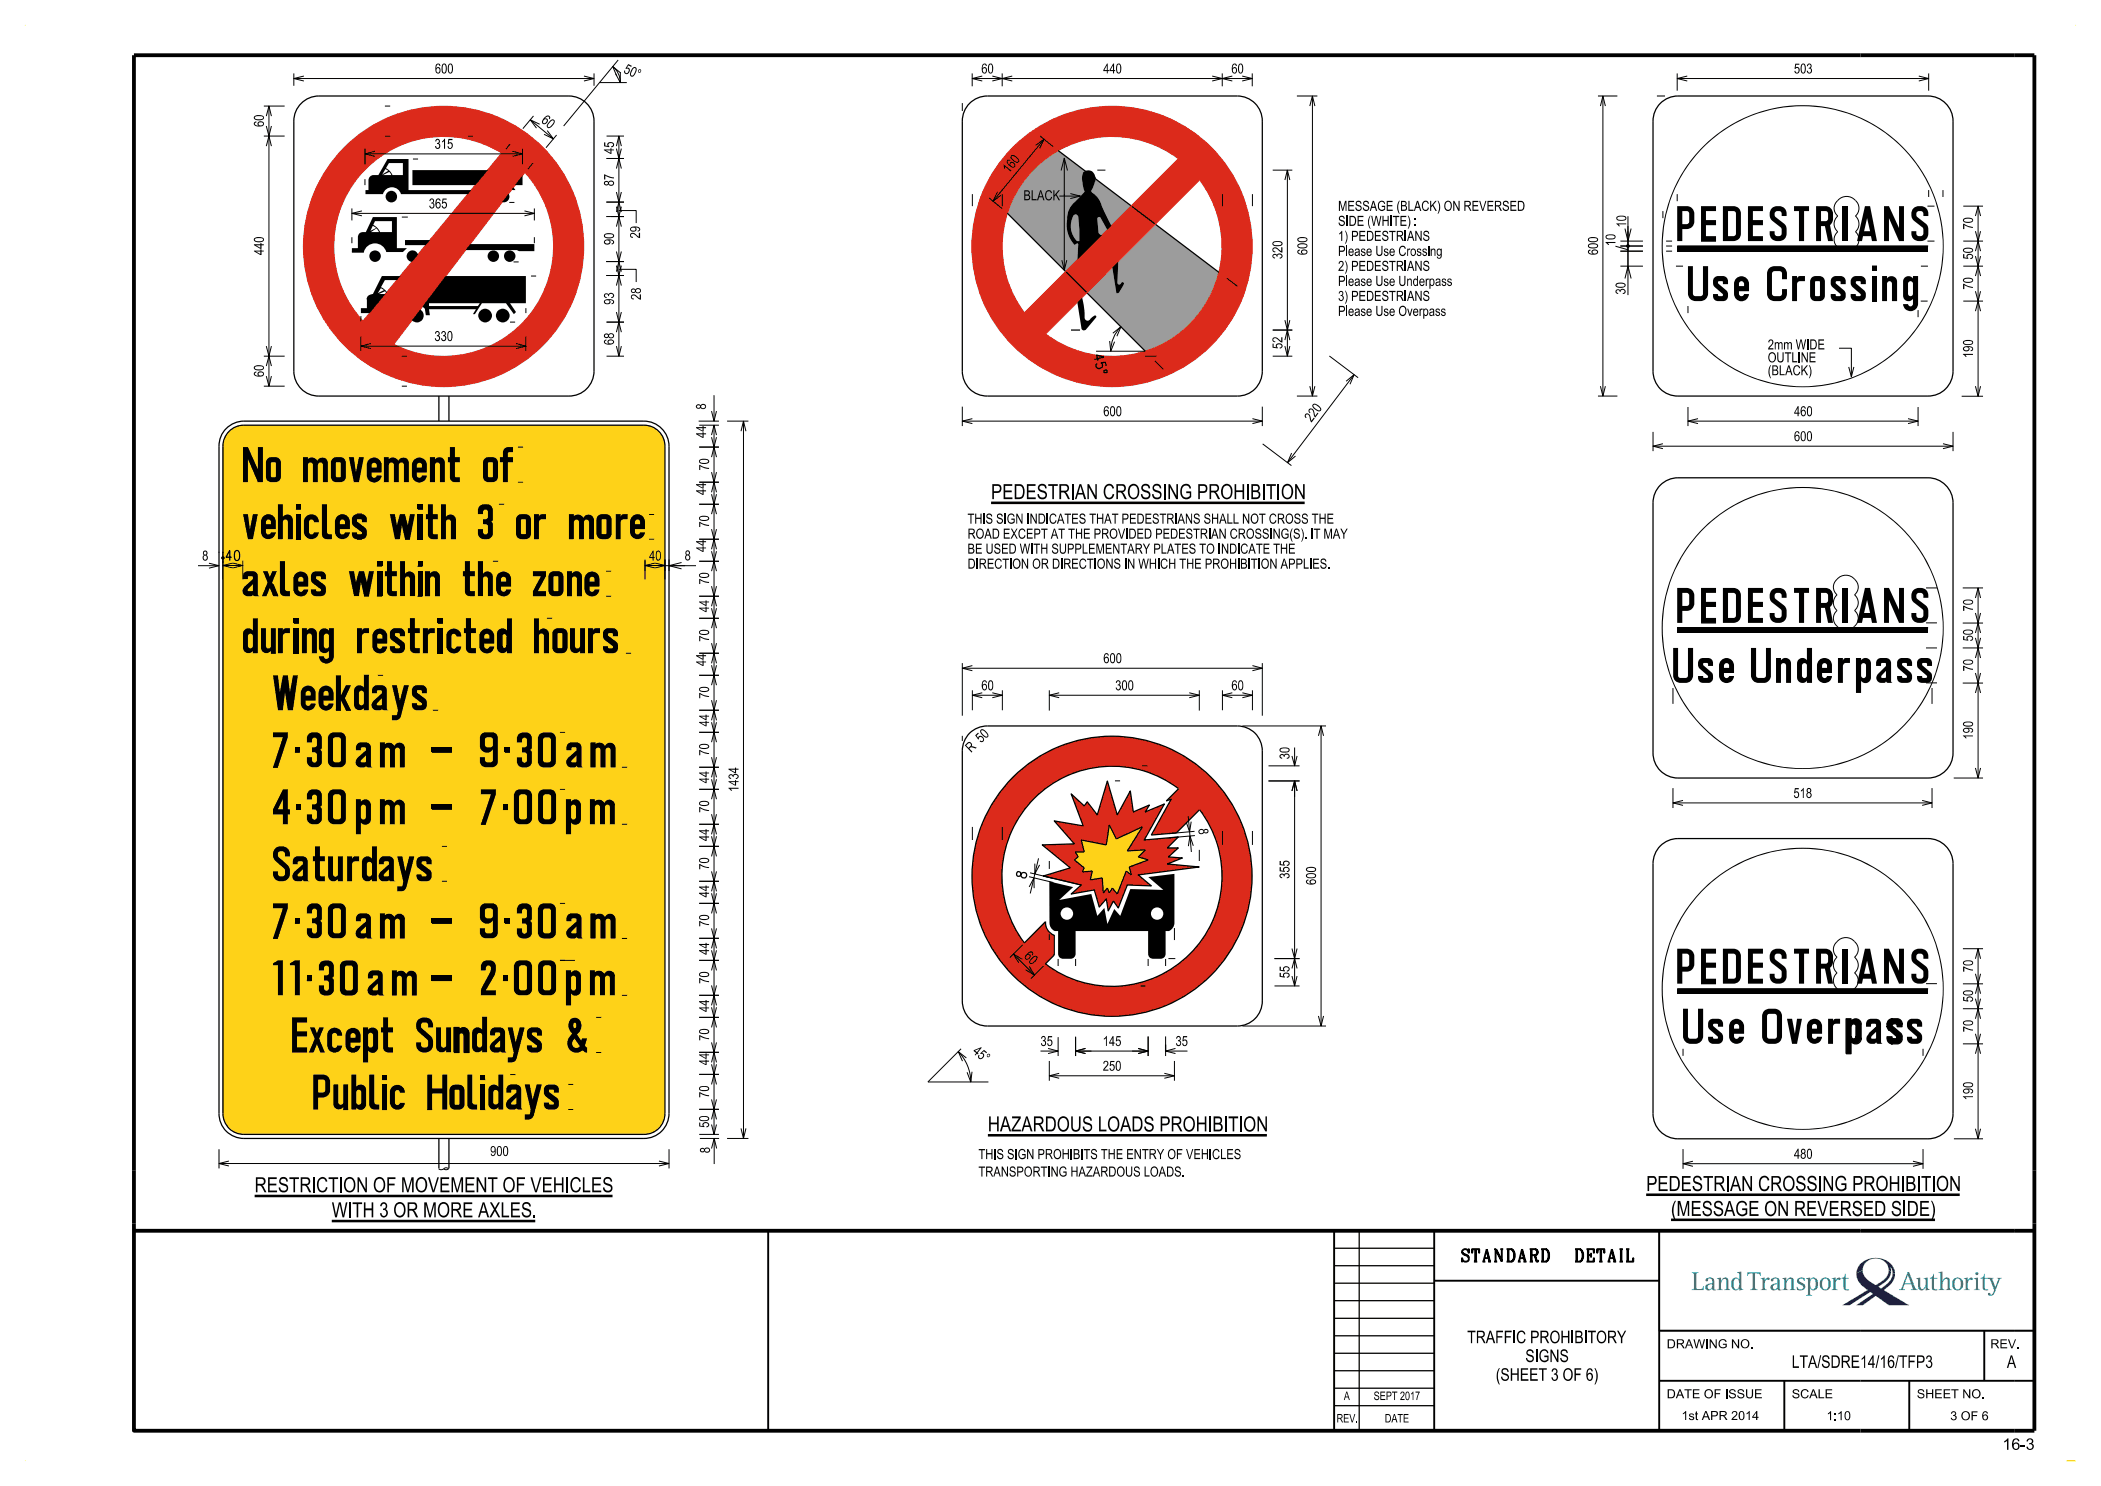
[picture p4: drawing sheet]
<svg xmlns="http://www.w3.org/2000/svg" width="420mm" height="297mm" viewBox="0 0 420 297" stroke-linecap="round" stroke-linejoin="round" font-family="sans-serif">
<defs><g id="words">
<g font-size="3">
<text x="198.1" y="99.8">PEDESTRIAN CROSSING PROHIBITION</text>
<text x="197.5" y="226.1">HAZARDOUS LOADS PROHIBITION</text>
<text x="50.9" y="238.3">RESTRICTION OF MOVEMENT OF VEHICLES</text>
<text x="329.1" y="238">PEDESTRIAN CROSSING PROHIBITION</text>
<text x="66.3" y="243.3">WITH 3 OR MORE AXLES.</text>
<text x="334" y="243">(MESSAGE ON REVERSED SIDE)</text>
</g>
<g font-size="2.5">
<text x="292.3" y="252.2">STANDARD</text>
<text x="313.9" y="252.2">DETAIL</text>
<text x="293.3" y="268.5">TRAFFIC PROHIBITORY</text>
<text x="299" y="276">(SHEET 3 OF 6)</text>
<text x="304.9" y="272.2">SIGNS</text>
<text x="358.2" y="273.4">LTA/SDRE14/16/TFP3</text>
<text x="401.2" y="273.4">A</text>
</g>
<text font-size="2.3" x="400.3" y="289.8">16-3</text>
<g font-size="2">
<text x="86.9" y="14.7">600</text>
<text x="124.5" y="14.5" transform="rotate(24 124.5 14.5)">50°</text>
<text x="196.2" y="14.7">60</text>
<text x="220.5" y="14.7">440</text>
<text x="246.1" y="14.7">60</text>
<text x="358.6" y="14.7">503</text>
<text x="86.9" y="29.7">315</text>
<text x="108" y="24.3" transform="rotate(40 108 24.3)">60</text>
<text x="201.7" y="34.8" transform="rotate(-51 201.7 34.8)">160</text>
<text x="85.7" y="41.7">365</text>
<text x="204.6" y="40">BLACK</text>
<text x="267.5" y="45.1">SIDE (WHITE) :</text>
<text x="267.5" y="42.1">MESSAGE (BLACK) ON REVERSED</text>
<text x="267.5" y="51.1">Please Use Crossing</text>
<text x="267.5" y="48.1">1) PEDESTRIANS</text>
<text x="267.5" y="57.1">Please Use Underpass</text>
<text x="267.5" y="54.1">2) PEDESTRIANS</text>
<text x="267.5" y="63.1">Please Use Overpass</text>
<text x="267.5" y="60.1">3) PEDESTRIANS</text>
<text x="86.8" y="68.2">330</text>
<text x="218.6" y="71.1" transform="rotate(76 218.6 71.1)">4</text>
<text x="353.4" y="69.8">2mm WIDE</text>
<text x="219" y="72.7" transform="rotate(76 219 72.7)">5 °</text>
<text x="353.4" y="75">(BLACK)</text>
<text x="353.4" y="72.4">OUTLINE</text>
<text x="220.6" y="83.2">600</text>
<text x="358.6" y="83.2">460</text>
<text x="262.1" y="84.5" transform="rotate(-53 262.1 84.5)">220</text>
<text x="358.6" y="88.2">600</text>
<text x="193.4" y="107.7">ROAD EXCEPT AT THE PROVIDED PEDESTRIAN CROSSING(S). IT MAY</text>
<text x="193.4" y="104.7">THIS SIGN INDICATES THAT PEDESTRIANS SHALL NOT CROSS THE</text>
<text x="40.4" y="112">8</text>
<text x="45.2" y="112">40</text>
<text x="129.7" y="112">40</text>
<text x="136.9" y="112">8</text>
<text x="193.4" y="113.7">DIRECTION OR DIRECTIONS IN WHICH THE PROHIBITION APPLIES.</text>
<text x="193.4" y="110.7">BE USED WITH SUPPLEMENTARY PLATES TO INDICATE THE</text>
<text x="196.2" y="138">60</text>
<text x="220.6" y="132.5">600</text>
<text x="222.9" y="138">300</text>
<text x="246.2" y="138">60</text>
<text x="196.1" y="148.6" transform="rotate(-44 196.1 148.6)">50</text>
<text x="194.1" y="150.5" transform="rotate(-44 194.1 150.5)">R</text>
<text x="358.5" y="159.5">518</text>
<text x="239.5" y="165.6" transform="rotate(85 239.5 165.6)">8</text>
<text x="205.1" y="175.6" transform="rotate(-77 205.1 175.6)">8</text>
<text x="204.6" y="191.2" transform="rotate(45 204.6 191.2)">60</text>
<text x="208" y="209.1">35</text>
<text x="220.4" y="209.1">145</text>
<text x="235" y="209.1">35</text>
<text x="194.3" y="210.4" transform="rotate(39 194.3 210.4)">45°</text>
<text x="220.4" y="214">250</text>
<text x="98" y="231">900</text>
<text x="195.6" y="231.7">THIS SIGN PROHIBITS THE ENTRY OF VEHICLES</text>
<text x="358.6" y="231.6">480</text>
<text x="195.6" y="235.2">TRANSPORTING HAZARDOUS LOADS.</text>
</g>
<g font-size="1.8">
<text x="333.2" y="269.5">DRAWING NO.</text>
<text x="397.9" y="269.5">REV.</text>
<text x="333.2" y="279.5">DATE OF ISSUE</text>
<text x="358.2" y="279.5">SCALE</text>
<text x="383.2" y="279.5">SHEET NO.</text>
<text x="336.1" y="283.8">1st APR 2014</text>
<text x="365.1" y="283.8">1:10</text>
<text x="389.9" y="283.9">3 OF 6</text>
</g>
<g font-size="1.7">
<text x="268.6" y="279.8">A</text>
<text x="274.6" y="279.8">SEPT 2017</text>
<text x="267.2" y="284.3">REV.</text>
<text x="276.8" y="284.3">DATE</text>
</g>
</g></defs>
<g fill="#dc2a1b">
<path d="M194.3 49.2a28 28 0 0 0 56 0 28 28 0 0 0-56 0zM209 66.7l30.8-30.8a22 22 0 0 1-2 28.9 22 22 0 0 1-28.8 1.9zM206.8 33.7a22 22 0 0 1 28.8-2l-30.8 30.8a22 22 0 0 1 2-28.8z" fill-rule="evenodd"/>
<path d="M194.3 175.1a28 28 0 0 0 56 0 28 28 0 0 0-56 0zM206.7 159.6a22.1 22.1 0 0 1 28.9-2l-2.4 2.5 .9-.4-3.9 7.2 5-.4 4.6-4.7a22 22 0 0 1-2 28.9 22 22 0 0 1-28.8 1.9l1.7-1.7v-4a2.59 2.59 0 0 1-1.7-2.7l-4.2 4.3a22 22 0 0 1 1.9-28.9z" fill-rule="evenodd"/>
</g>
<path d="M45.8 86.2a4 4 0 0 1 3-1.2h79.9a4.2 4.2 0 0 1 4.2 4.2v133.3a4.2 4.2 0 0 1-4.2 4.2h-79.9a4.2 4.2 0 0 1-4.2-4.2v-133.3a4.4 4.4 0 0 1 1.2-3z" fill-rule="evenodd" fill="#fed218"/>
<path d="M214.1 158.7l2.4 6.4-5.8-1 4.1 4.6-6.4 .2 5.6 4.6-5.4 1.6 7.5 1.8-2 1.8 4.7-.8 .9 3.4 1.5-1.6 .3 2.4 1.1-2 1 1.4 1.8-4.6 4.8 .2-2.7-2.2 12.2-1.6-6.3-.6 3-1.2-2.8-.2 1.9-1.8h-2.1l2.1-2.2-6.8 .6 4.1-7.2-3.8 1.6 .8-1.4-3.2 1.4-.6-4.2-2.7 4.8-1.9-6.8-2 6.8-2.1-2.6-.6 .8zM216.1 167.9l5.1 1 .6-4 1.4 2.8 5.2-2.4-3 4.8 3.6-.2-1.5 1.4 2.1 .6-3.9 1.4 .5 1.6-1.1-.8-1.8 4.6-.9-1.2-.6 1-.4-1-.8 1-.3-3-2.4 .4 .5-1.8-2 .2 .3-.8-1.9-1.6 .7-.6-.6-1h1.8z" fill-rule="evenodd" fill="#dc2a1b"/>
<path d="M216.1 167.9l5.1 1 .6-4 1.4 2.8 5.2-2.4-3 4.8 3.6-.2-1.5 1.4 2.1 .6-3.9 1.4 .5 1.6-1.1-.8-1.8 4.6-.9-1.2-.6 1-.4-1-.8 1-.3-3-2.4 .4 .5-1.8-2 .2 .3-.8-1.9-1.6 .7-.6-.6-1h1.8z" fill-rule="evenodd" fill="#fed218"/>
<g fill="#9c9c9c">
<path d="M206.5 34l2.7-2.4 2.3-1.5 5.4 4.1h-.1a1.99 1.99 0 0 0-.4 2.3l.4 1.8-.9 1a6.4 6.4 0 0 0-2.6 4 6.4 6.4 0 0 0 1.5 5.7l.6-.4 .1 .2-.1 3.1 4.9-4.9-.4-.2-.3-.3-.2-2.7a.36 .36 0 0 1 .2-.4 .36 .36 0 0 1 .4 .2l1.3 2.3 .9-.8-1.4-2.8a8.4 8.4 0 0 0-2.3-3.7l-.3-.5 .5-1.2 .3-1.2 7.2 5.5-13.1 13.1-11.7-11.7a21.9 21.9 0 0 1 5.1-8.6z" fill-rule="evenodd"/>
<path d="M214.7 43a.52 .52 0 0 1 .8 .3l.3 2.5v2.4h-.5a4.2 4.2 0 0 1-.6-5.2z" fill-rule="evenodd"/>
<path d="M217.3 58.5l11.7 11.7a21.9 21.9 0 0 0 14.7-15.8l-12.7-9.6zM222.4 53.5l1.2-1.2-.2 4.2a.4 .4 0 0 0 .4 .4 .4 .4 0 0 0 .4-.4l.2-.1 .2 .1v.5l-.8 1.4-.2 .1-.4 .1z" fill-rule="evenodd"/>
</g>
<path d="M60.7 49.2a28 28 0 0 0 56 0 28 28 0 0 0-56 0zM73 33.9a22 22 0 0 1 27.3-3.3l-27.7 33.6a22 22 0 0 1 .4-30.3zM104.9 34.4a22 22 0 0 1 1.3 28.2 22 22 0 0 1-27.5 6.2z" fill-rule="evenodd" fill="#dc2a1b"/>
<path d="M367.7 39.8a2.39 2.39 0 0 1 3 .1 2.39 2.39 0 0 1 .5 3l-.3 .3a2.1 2.1 0 0 1 0 3.1 2.36 2.36 0 0 1 0 3.2 2.36 2.36 0 0 1-3.2 .2 2.12 2.12 0 0 1-.3-3.4 2.03 2.03 0 0 1 0-3.1 2.09 2.09 0 0 1 .3-3.4zM367.5 115.5a2.4 2.4 0 0 1 3 0 2.4 2.4 0 0 1 .7 2.8l-.5 .6a2.03 2.03 0 0 1 0 3.1 2.19 2.19 0 0 1-.6 3.7 2.43 2.43 0 0 1-2.7-.4 2.43 2.43 0 0 1-.6-2.7l.4-.6a2.03 2.03 0 0 1 0-3.1 2.09 2.09 0 0 1 .3-3.4zM367.5 187.9a2.4 2.4 0 0 1 3 0 2.4 2.4 0 0 1 .7 2.9l-.5 .5a2.03 2.03 0 0 1 0 3.1 2.19 2.19 0 0 1-.6 3.7 2.43 2.43 0 0 1-2.7-.4 2.43 2.43 0 0 1-.6-2.7l.4-.6a2.03 2.03 0 0 1 0-3.1 2.09 2.09 0 0 1 .3-3.4z" fill="none" stroke="#000" stroke-width=".2"/>
<path d="M26.8 11h379.9v275h-379.9zM26.8 246h379.9" fill="none" stroke="#000" stroke-width=".76" stroke-linecap="butt"/>
<path d="M153.6 246v40M266.7 246v40M286.7 256h45M286.7 246v40M331.7 246v40M331.7 266h75M331.7 276h75M356.7 276v10M381.7 276v10M396.7 266v10" fill="none" stroke="#000" stroke-width=".38"/>
<path d="M5 5h.1M414.9 5h.1M5 292h.1M415 292h-1.9" fill="none" stroke="#ff0" stroke-width=".2"/>
<path d="M266.7 260h20M266.7 256.5h20M266.7 253h20M266.7 249.5h20M271.7 246v40M331.7 246h75v20h-75zM266.7 277.5h20M266.7 274h20M266.7 270.5h20M266.7 267h20M266.7 263.5h20M266.7 280.9h20" fill="none" stroke="#000" stroke-width=".25"/>
<g fill="#171c8f">
<path d="M371.1 254.6l1.3-.7a3.6 3.6 0 0 0 2.7 2.9l.4-.3a3.4 3.4 0 0 0 2.1-2.6l.4 .2a3.7 3.7 0 0 1-2.2 2.9l-.3 .2 .5 .3 .8-.5a3 3 0 0 0 1.5-2.4h.5a4 4 0 0 1-2.2 3.2l5 3.1h-4l-2.6-1.9-2.6 1.9h-1.3l3.3-2.3-.5-.4-4.2 2.7h-1.4l5-3.1-.2-.2a3.8 3.8 0 0 1-2-3z" fill-rule="evenodd"/>
<path d="M372.1 252.4a4.3 4.3 0 0 1 6.6 1.4l.1 .8h-.5l-.1-.8-.3-.6 .1 .9-.4-.2a2.63 2.63 0 0 0-2.6-2.4 2.63 2.63 0 0 0-2.6 2.4l-1.3 .7 .3-1.3z" fill-rule="evenodd"/>
</g>
<g fill="#008c95">
<path d="M338.2 254.3h1.4l-.3 .1-.2 .3v2.8l.1 .1h.9l.2-.1 .2-.4h.1v.7h-2.4l.4-.3v-2.8l-.1-.3z" fill-rule="evenodd"/>
<path d="M341 255.6l-.1 .3 .2 .2 .3-.1 .2-.5h.3l.3 .2 .1 .8-.6 .1a.71 .71 0 0 0-.8 .5 .71 .71 0 0 0 .5 .9 .71 .71 0 0 0 .9-.5l.2 .4 .6-.1-.4-.2-.1-1.9-.5-.4-.6 .1zM341.5 256.9l.8-.2v.5l-.2 .4-.5 .1-.2-.2-.1-.4z" fill-rule="evenodd"/>
<path d="M343.2 255.5l.8-.2v.7l.5-.6h.8l.2 .5v1.7l.4 .2h-1.2l.4-.3v-1.6l-.2-.3h-.3l-.3 .3-.3 .6v1l.4 .3h-1.2l.4-.2v-1.8z" fill-rule="evenodd"/>
<path d="M347.3 254.3l.8-.2v3.4l.4 .3-.8 .1-.1-.4-.1 .3-.4 .1a1.35 1.35 0 0 1-.8-2.2l.3-.3 .5-.1 .6 .5v-1.2zM346.9 255.6l-.3 .5v1.2a.51 .51 0 0 0 .7 .4 .51 .51 0 0 0 .3-.7l-.1-1.2-.3-.3z" fill-rule="evenodd"/>
<path d="M349.3 254.3h2.7v.7h-.1l-.3-.4-.8-.1v2.9l.2 .3 .4 .1h-1.6l.4-.1 .2-.2v-3l-.8 .1-.2 .4h-.1z" fill-rule="evenodd"/>
<path d="M352 255.5l.8-.2v.6l.5-.5h.4l-.1 .4-.5-.1-.3 .5v1.4l.4 .2h-1.2l.4-.2v-1.9z" fill-rule="evenodd"/>
<path d="M354.2 255.5l.9-.2 .5 .3 .1 2 .4 .2-.5 .1-.3-.4-.4 .4h-.5l-.4-.4a.92 .92 0 0 1 1.1-1h.2v-.6l-.2-.4h-.5l-.3 .6a.28 .28 0 0 1-.3-.2 .28 .28 0 0 1 .2-.4zM354.6 256.8l-.2 .3 .1 .4 .1 .2 .5-.1 .2-.4v-.5z" fill-rule="evenodd"/>
<path d="M356.3 255.5l.8-.2v.7l.3-.4 .3-.2h.7l.2 .5v1.6l.4 .3h-1.2l.3-.3v-1.7l-.1-.2h-.4l-.2 .3-.3 .6v1l.4 .3h-1.2l.4-.2v-1.9z" fill-rule="evenodd"/>
<path d="M359.3 255.7l.6-.4 .8 .1 .1 .6-.6-.5h-.4l-.2 .3 .2 .4 .8 .4 .3 .3v.5l-.4 .4-.4 .1-.9-.1v-.6l.6 .5h.4l.3-.3-.2-.4-1-.6z" fill-rule="evenodd"/>
<path d="M361 255.5l.4 .3v2.9l-.4 .3h1.3l-.5-.4v-1.1l.3 .3 .3 .1a1.35 1.35 0 0 0 .8-2.2l-.6-.4-.4 .1-.3 .3-.1-.4zM362.1 255.7l.1-.1a.79 .79 0 0 1 .8 1.1l-.2 .8a.52 .52 0 0 1-.7 .1 .52 .52 0 0 1-.2-.6v-.9z" fill-rule="evenodd"/>
<path d="M364.2 255.5l.7-.2a1.15 1.15 0 0 1 1.1 1.3h-.5l-.1-.8a.65 .65 0 0 0-.9-.1 .65 .65 0 0 0-.3 .8v.1h-.4l.1-.6z" fill-rule="evenodd"/>
<path d="M363.8 256.6h.4l.2 .8a.64 .64 0 0 0 .8 .2 .64 .64 0 0 0 .3-.8v-.2h.5l-.1 .6-.2 .4a1.11 1.11 0 0 1-1.3 .2 1.11 1.11 0 0 1-.6-1.2z" fill-rule="evenodd"/>
<path d="M366.1 255.5l.9-.2v.6l.2-.4 .4-.2a.29 .29 0 0 1 .3 .5 .28 .28 0 0 1-.5-.1l-.3 .2-.1 .5v1.2l.4 .2h-1.3l.4-.2v-1.9z" fill-rule="evenodd"/>
<path d="M368.8 254.6h.1v.8h.6v.2h-.6v1.8l.2 .3h.5v.2h-.6a.59 .59 0 0 1-.5-.8v-1.5h-.3v-.2l.5-.2z" fill-rule="evenodd"/>
<path d="M381.4 254.2l-1.2 3.2-.6 .4h1.2l-.4-.2 .3-.9h1.4l.3 .9-.4 .2h1.4l-.6-.6-1.2-3zM381.4 254.8l.6 1.7h-1.2z" fill-rule="evenodd"/>
<path d="M383 255.5l.9-.2v1.9l.2 .4h.3l.4-.3 .2-.6-.1-1-.4-.2 .8-.2v2.1l.5 .4-.8 .1v-.6l-.6 .6-.7-.1-.3-.6v-1.4z" fill-rule="evenodd"/>
<path d="M386.5 254.6h.1v.8h.7v.2h-.7v1.9l.3 .2h.4l-.1 .2-.7-.1-.3-.3v-1.9h-.4v-.2l.5-.2z" fill-rule="evenodd"/>
<path d="M387.5 254.3l.8-.2v1.9l.6-.6 .4-.1 .4 .2 .1 2.1 .4 .2h-1.3l.5-.3v-1.6l-.2-.3h-.3l-.3 .3-.3 .6v1.1l.4 .2h-1.2l.4-.2v-3z" fill-rule="evenodd"/>
<path d="M390.2 256.6h.5l.1 .8a.64 .64 0 0 0 .9 .2 .64 .64 0 0 0 .3-.8v-.2h.5l-.1 .6-.3 .4a1.11 1.11 0 0 1-1.3 .2 1.11 1.11 0 0 1-.6-1.2z" fill-rule="evenodd"/>
<path d="M390.6 255.7l.2-.3 .5-.1a1.15 1.15 0 0 1 1.2 1.3h-.5l-.2-.8a.62 .62 0 0 0-.7-.2 .62 .62 0 0 0-.4 .7v.3h-.5l.1-.6z" fill-rule="evenodd"/>
<path d="M392.6 255.5l.8-.2v.6l.2-.4 .5-.2a.27 .27 0 0 1 .2 .5 .27 .27 0 0 1-.5-.1l-.2 .2-.2 .5v1.2l.4 .2h-1.2l.4-.2v-1.9z" fill-rule="evenodd"/>
<path d="M394.6 255.5l.8-.2v2.3l.4 .2h-1.2l.4-.3v-1.7z" fill-rule="evenodd"/>
<path d="M396.6 254.6h.2v.8h1.2v.2h-1.2v1.9l.3 .2h.3l-.1 .2-.8-.2-.2-2.1h-.4v-.2l.6-.2z" fill-rule="evenodd"/>
<path d="M397.4 255.4l1.1 .1a.27 .27 0 0 0-.2 .2 .27 .27 0 0 0 .1 .3l.5 1.2 .6-1.5-.3-.3h1l-.5 .4-1.2 2.9-.4 .3-.5-.1-.2-.2 .1-.3a.28 .28 0 0 1 .3 .1 .28 .28 0 0 1 .1 .2l.4-.1 .3-.8-.8-2.1-.4-.1z" fill-rule="evenodd"/>
<circle cx="395.2" cy="254.5" r=".31"/>
</g>
<g fill="none" stroke="#000" stroke-width=".25">
<path d="M60.2 20.7l1.4-1 1-.4 1.1-.1h50a5.1 5.1 0 0 1 5 5v50a5 5 0 0 1-5 5h-50a5 5 0 0 1-5-5v-50l.2-1.1 .3-1.1zM193.8 20.7l.9-.7 1-.5 1.7-.3h50a5 5 0 0 1 4.9 5v50a4.9 4.9 0 0 1-4.9 5h-50a4.9 4.9 0 0 1-5-5v-50l.3-1.7 .4-1zM211.5 30.1l32.2 24.3M218.9 36.1v.1M331.9 20.7l1.4-1 1-.4 1.1-.1h50a5.1 5.1 0 0 1 5 5v50a5 5 0 0 1-5 5h-50a4.9 4.9 0 0 1-5-5v-50l.3-1.7 .5-1zM70.3 50.4h2.4M201.4 42.6l27.6 27.6M335.3 49.2h50.1M340 48.2h3M374.2 53.2h1M87.7 79.2v5M89.7 79.2v5"/>
<path d="M214.1 66h1.8M45.2 85.7l1.4-1 1.1-.4 1.1-.1h79.9a5.1 5.1 0 0 1 5 5v133.3a5 5 0 0 1-5 5h-79.9a4.9 4.9 0 0 1-5-5v-133.3l.1-1.1 .4-1.1zM45.8 86.2a4.1 4.1 0 0 1 3-1.2h79.9a4.2 4.2 0 0 1 4.2 4.2v133.3a4.2 4.2 0 0 1-4.2 4.2h-79.9a4.2 4.2 0 0 1-4.2-4.2v-133.3l.3-1.6zM331.9 97l1.4-1 1-.4 1.1-.1h50a5.1 5.1 0 0 1 5 5v50a5.1 5.1 0 0 1-5 5h-50a5 5 0 0 1-5-5v-50l.3-1.7 .5-1zM51 119.2h.1M54.6 116.8l1 2.4M59.2 107.8h.9M59.2 101.8h.9M71.3 107.8h1.1M71.3 102.8h1.1M72.8 119.1h1M75.4 119.1h1"/>
<path d="M75.4 113.1h1M81 107.8h1M83.5 119.2h1M83.5 113.2h1M83.5 107.8h1.1M83.5 101.8h1.1M54.2 130.6h.9M58.7 130.6h1.1M58.7 124.6h1.1M72.7 135h1.1M87.5 130.6h1M87.5 124.6h1"/>
<path d="M101.3 127.1a.5 .5 0 0 0-.5-.5 .5 .5 0 0 0-.5 .6v1.9a.49 .49 0 0 0 .5 .5 .49 .49 0 0 0 .5-.5l.1-1.9M335.3 125.5h50.1M340 124.5h3M54.6 153.3h1M58.9 150.4h1M67.1 142h1.1M69.1 142h1.1M86.3 150.4h4M100.9 150.4h1.1M193.8 146.5l.9-.6 1-.5 1.7-.3h50a4.9 4.9 0 0 1 4.9 5v50a5 5 0 0 1-4.9 5h-50a5 5 0 0 1-5-5v-50l.3-1.7 .4-1zM214.1 158.7l2.6 2.4 .6-.8 2.1 2.6 2-6.8 1.9 6.8 2.7-4.8 .6 4.2 3.2-1.4-.8 1.4 3.8-1.6-4.1 7.2 6.8-.6-2.1 2.2h2.1l-1.9 1.8 2.8 .2-3 1.2 6.3 .6-12.2 1.6 2.7 2.2-4.8-.2-1.8 4.6-1-1.4-1.1 2-.3-2.4-1.5 1.6-.9-3.4-4.7 .8 2-1.8-7.5-1.8 5.4-1.6-5.6-4.6 6.4-.2-4.1-4.6 5.8 1zM235.5 157.7l-2.3 2.4 .9-.4-3.9 7.2 5-.4 4.5-4.6"/>
<path d="M235.6 157.6a22 22 0 0 0-28.9 2 22 22 0 0 0-1.9 28.8M86.3 161.7h4M96.1 164.7h1M100.5 161.8h1M216.1 167.9l5.1 1 .6-4 1.4 2.8 5.2-2.4-3 4.8 3.6-.2-1.5 1.4 2.1 .6-3.9 1.4 .5 1.6-1.1-.8-1.8 4.6-.9-1.2-.6 1-.4-1-.8 1-.3-3-2.4 .4 .5-1.8-2 .2 .3-.8-1.9-1.6 .7-.6-.6-1h1.8zM239.8 161.9a22 22 0 0 1-2 28.8 22 22 0 0 1-28.8 1.9M331.9 169.1l1.4-1 1-.4 1.1-.1h50a5.1 5.1 0 0 1 5 5v50a5.1 5.1 0 0 1-5 5h-50a5 5 0 0 1-5-5v-50l.2-1.1 .3-1.1zM54.6 187.5h1M58.9 184.5h1M61.3 196h1M86.3 196h4M86.3 184.5h4"/>
<path d="M100.5 196h1M100.9 184.5h1.1M209 184.3l-4.2 4.2M209 184.2a2.66 2.66 0 0 0 1.7 2.7M210.7 186.9v4l-1.7 1.8M335.3 197.6h50.1M340 196.6h3M76.4 215.8h1M90.8 205.3h1v.6a1.08 1.08 0 0 1 1.2-.4 1.08 1.08 0 0 1 .8 1v3.9h-1v-3.5a.51 .51 0 0 0-.5-.5 .51 .51 0 0 0-.5 .5v3.5h-1zM96 215.8h1M96.4 203.3h1M115 207.5l1 1.4"/>
<path d="M233 208.8v1.4M369 203.6h1l.1 .5a1.08 1.08 0 0 1 1.2-.4 1.08 1.08 0 0 1 .7 1.1l.1 2.7a1.1 1.1 0 0 1-.8 1.1 1.1 1.1 0 0 1-1.2-.4l-.1 2.4h-1zM370.1 207.1a.49 .49 0 0 0 .5 .5 .49 .49 0 0 0 .5-.5l-.1-1.9a.5 .5 0 0 0-.5-.6 .5 .5 0 0 0-.5 .6v2M375.2 205.2l-1.6 1.4M377.6 203.9l.6-.3a1.82 1.82 0 0 1 2 .6v1h-1l.1-.4-.3-.2h-.6l-.2 .4 1.9 1.7 .1 .9a.95 .95 0 0 1-1 1h-1a1.17 1.17 0 0 1-1-1.4h1v.2l.3 .2h.6l.2-.2-.1-.3-1.6-1.3v.1l-.3-.5-.1-.8zM68.6 221.8h1M76.4 221.8h1M85.4 221.8h1M87.7 227.5v6M89.7 227.5v6M96 221.8h1"/>
<circle cx="222.3" cy="175.1" r="28"/>
</g>
<g fill="none" stroke="#dc2a1b" stroke-width=".25">
<path d="M100.3 30.6l-27.7 33.6a22 22 0 0 1-.8-29 22 22 0 0 1 28.6-4.6M105 34.4l-26.3 34.4a22 22 0 0 0 27.4-6.2 22 22 0 0 0-1.1-28.1M235.6 31.7a22 22 0 0 0-28.9 2 22 22 0 0 0-1.9 28.8l30.7-30.7M239.8 35.9a22 22 0 0 1-1.9 28.9 22 22 0 0 1-28.9 2l30.7-30.8"/>
<circle cx="88.7" cy="49.2" r="28"/>
<circle cx="222.3" cy="49.2" r="28"/>
</g>
<g fill="none" stroke="#000" stroke-width=".2">
<path d="M58.7 14.7v2.4M58.7 15.7h60M60.7 15.2l-2 .5 2 .5M116.7 15.2l2 .5-2 .5M118.7 14.7v2.4M119.8 16.5h5.5M122.5 13.3a4.1 4.1 0 0 1 1.5 3.2M123.6 12l-10.9 13.2M124 14.5v2l-1-1.8M124.1 14.6l-1.6-1.3 .8 1.9M194.3 14.7v2.5M194.3 15.7h56"/>
<path d="M196.4 15.2l-2.1 .5 2.1 .5M198.4 15.2l1.9 .5-1.9 .5M200.3 14.7v2.5M202.4 15.2l-2.1 .5 2.1 .5M242.3 15.2l2 .5-2 .5M244.3 14.7v2.5M246.3 15.2l-2 .5 2 .5M248.3 15.2l2 .5-2 .5M250.3 14.7v2.5M259.3 19.2h4M262.4 19.2v60M319.4 19.2h3.9"/>
<path d="M320.4 19.2v60M331.2 19.2h1.6M335.3 14.7v3.4M335.3 15.7h50.3M337.3 15.2l-2 .5 2 .5M383.6 15.2l2 .5-2 .5M385.6 14.7v3.4M52.7 27.2h4.2M52.7 21.2h4.2M53.2 23.2l.6-2 .5 2M53.2 29.2l.6-2 .5 2M53.2 25.2l.6 2 .5-2"/>
<path d="M53.8 21.2v56M73 29.7v3.1M73 35.8v1.2M73 30.8h31.5M75 30.2l-2 .6 2 .5M76.9 27.2h1.1M76.9 21.2h1.1M82.5 31.8h1.1M93.5 27.2h1.1M102 28.8l-.9 1M102.4 30.2l2.1 .6-2.1 .5M104.5 29.7v3.1"/>
<path d="M106 24l4.6 3.8M106.5 32.6l-.9 1.2M106.6 23.2l-2.1 2.5M107.9 24.8l-1.9-.8 1.2 1.6M109.4 26.1l1.2 1.7-1.8-1M111.3 27l-2.2 2.5M121.2 27.2h3.5M121.2 31.7h3.5M123.2 29.2l.5-2 .5 2M123.2 33.7l.5-2 .5 2M123.2 29.7l.5 2 .5-2M123.2 38.4l.5 2 .5-2"/>
<path d="M123.7 27.2v44M192.4 20.6v1.6M194.4 38.8v2.4M197.7 39.6l2.7 2.1M199.4 38.3l-.9 1.9 1.7-1.2M200.4 38.8v2.4M207 29l1.7-1.2-.9 1.9M207.9 27.2l2.7 2.1M208.7 27.8l-10.2 12.4M211.8 39.2h4.2M212.1 34.1l.7-2.5 .6 2.5M212.8 31.6v22.4"/>
<path d="M214 38.7l2 .5-2 .5M219.4 34h1.6M244.4 38.8v2.4M250.4 38.8v2.4M254.4 34h3.9M256.9 36l.5-2 .4 2M257.4 34v37.2M261.8 21.2l.6-2 .5 2M319.9 21.2l.5-2 .5 2M335.3 38.8v1.4M385.6 38v1.4M388.4 38v1.4"/>
<path d="M70.3 41.7v2.4M70.3 47.4v1.2M70.3 42.6h36.5M72.4 42.2l-2.1 .4 2.1 .5M80.3 43.4h1.2M101.8 40.5h1M102.7 52.3h1M104.8 42.2l2 .4-2 .5M106.2 55.2h1M106.8 41.7v2.4M106.8 47.4v1.2M121.2 40.4h3.5"/>
<path d="M121.2 43.3h3.5M121.2 52.3h3.5M121.2 55.1h3.5M123.2 42.4l.5-2 .5 2M123.2 45.3l.5-2 .5 2M123.2 57.1l.5-2 .5 2M123.2 54.3l.5-2 .5 2M123.2 41.3l.5 2 .5-2M123.2 50.3l.5 2 .5-2M123.2 53.1l.5 2 .5-2M123.7 53.8h3.5v2.6M123.7 42.1h3.5v2.5"/>
<path d="M212.3 52l.5 2 .5-2M245.2 55.6l2.2 1.6M322.9 49.2l2.5 .7M323.9 50.2h4.5M323.9 49.2h4.5M323.9 48.2h4.5M323.9 53.2h4.5M324.8 45.7l.6 2.5 .7-2.5M324.8 55.7l.6-2.5 .7 2.5M325.4 43.2v15.8M332.4 42.2v1.4M333.1 50.2h1.2"/>
<path d="M333.1 49.2h1.2M333.1 48.2h1.2M335 53.2h1.4M384 53.2h1.4M385.3 41.2h1.4M385.3 48.2h1.4M392.5 41.2h3.9M392.5 48.2h3.9M392.5 53.2h3.9M394.9 55.2l.5-2 .5 2M394.9 50.2l.5-2 .5 2M394.9 43.2l.5-2 .5 2"/>
<path d="M394.9 58.2l.5 2 .5-2M394.9 51.2l.5 2 .5-2M394.9 46.2l.5 2 .5-2M395.4 41.2v38M52.7 71.2h4.2M52.7 77.2h4.2M53.2 73.2l.6-2 .5 2M53.2 69.2l.6 2 .5-2M53.2 75.2l.6 2 .5-2M72.1 63.2v1M72.1 67.2v3M72.1 69.2h33"/>
<path d="M74.2 68.6l-2.1 .6 2.1 .5M80.3 71.2h1.1M80.3 77.2h1.1M102 64.4h1M103.2 68.6l1.9 .6-1.9 .5M105.1 61.6v1M105.1 67.2v3M121.2 71.2h3.5M121.2 64.4h3.5M123.2 66.4l.5-2 .5 2M123.2 62.4l.5 2 .5-2M123.2 69.2l.5 2 .5-2"/>
<path d="M142.7 79v5.2M219.1 70.2h9.9M221.8 68.2l.2 2 .8-1.9M222.5 66.6l1.6-1.3-.8 1.9M224.1 65.3a6.9 6.9 0 0 0-2.1 4.9M229 71.2h2.2M230.9 72.1l1.7 1.7M254.4 71.2h3.9M254.4 66h3.9M256.9 68l.5-2 .4 2M256.9 64l.5 2 .4-2M256.9 69.2l.5 2 .4-2"/>
<path d="M259.3 79.2h4M261.8 77.2l.6 2 .5-2M265.7 71.2l5.8 4.3M269.1 76.2l1.6-1.3-.8 1.9M270.7 74.9l-13.3 17.6M319.4 79.2h3.9M319.9 77.2l.5 2 .5-2M337.4 61.2v1.4M367.6 69.6h2.5v5.7M369.6 73.3l.5 2 .5-2M383.4 62v1.4M384 60.2h1.3"/>
<path d="M392.1 79.2h4.3M392.5 60.2h3.9M394.9 62.2l.5-2 .5 2M394.9 77.2l.5 2 .5-2M103.5 89.4h1.1M103.5 96.4h1.1M139.7 84.2h4M139.8 89.4h3.9M139.8 96.4h3.9M139.8 85h3.9M142.2 82.2l.5 2 .5-2M142.2 87.4l.5 2 .5-2"/>
<path d="M142.2 94.4l.5 2 .5-2M142.2 98.8l.5 2 .5-2M142.2 87l.5-2 .5 2M142.2 91.4l.5-2 .5 2M142.2 98.4l.5-2 .5 2M142.7 85v141.7M145.3 84.2h4.3M148.1 86.2l.5-2 .5 2M148.6 84.2v143.3M192.4 81.3v3.9M192.4 84.2h59.9M194.4 83.7l-2 .5 2 .5"/>
<path d="M250.4 83.7l1.9 .5-1.9 .5M252.3 81.3v3.9M252.4 88.7l5.8 4.4M258.2 90.6l-.8 1.9 1.6-1.3M330.4 86.3v3.9M330.4 89.2h60M332.4 88.7l-2 .5 2 .5M337.4 84.2h46M337.4 81.3v3.9M339.4 83.7l-2 .5 2 .5M381.4 83.7l2 .5-2 .5M383.4 81.3v3.9"/>
<path d="M388.4 88.7l2 .5-2 .5M390.4 86.3v3.9M39.6 113.1h4.2M41.8 112.6l2 .5-2 .5M43.8 110.3v.2M44.6 113l1.9-.5 2 .5-2 .5zM44.6 113h3.9M44.6 112v3.8M48.5 112v3.8M98.5 112.2h1.1M99.7 100.8h1.1M121.1 119.2h1.1"/>
<path d="M121.1 114.2h1.1M128.9 113l10.2 .1M128.9 111.8v4M128.9 113l2.1-.5 1.9 .5-1.9 .5zM129.8 107.8h1M129.8 102.8h1M132.9 111.8v4M133.7 111.8v2.3M136.2 112.4l-2.5 .7 2.5 .6M139.8 100.8h3.9M139.8 107.8h3.9M139.8 112.2h3.9"/>
<path d="M139.8 119.2h3.9M142.2 105.8l.5 2 .5-2M142.2 110.2l.5 2 .5-2M142.2 117.2l.5 2 .5-2M142.2 102.8l.5-2 .5 2M142.2 109.8l.5-2 .5 2M142.2 114.2l.5-2 .5 2M385 117.5h2.2M392.4 117.5h4M394.9 119.5l.5-2 .5 2M395.4 117.5v38M75.5 135h1.1"/>
<path d="M109.3 123.6h1.1M125.1 130.6h1.1M139.8 123.6h3.9M139.8 130.6h3.9M139.8 135h3.9M142.2 121.6l.5 2 .5-2M142.2 128.5l.5 2.1 .5-2.1M142.2 133l.5 2 .5-2M142.2 139.9l.5 2.1 .5-2.1M142.2 121.2l.5-2 .5 2M142.2 125.6l.5-2 .5 2M142.2 132.6l.5-2 .5 2"/>
<path d="M142.2 136.9l.5-1.9 .5 1.9M192.4 132.5v10.5M192.4 133.6h59.9M194.4 133l-2 .6 2 .5M194.4 138v4M194.4 139h6M196.4 138.5l-2 .5 2 .4M198.4 138.5l2 .5-2 .4M200.4 138v4M209.8 138v4M209.8 139h29.9M211.7 138.5l-1.9 .5 1.9 .4"/>
<path d="M237.7 138.5l2 .5-2 .4M239.7 138v4M244.4 138v4M244.4 139h6M246.3 138.5l-1.9 .5 1.9 .4M248.4 138.5l2 .5-2 .4M250.4 133l1.9 .6-1.9 .5M250.4 138v4M252.3 132.5v10.5M334.4 137.5v3.2M385 124.5h2.2M385 129.5h2.2"/>
<path d="M385 136.5h2.2M386.2 137.5v3.2M392.4 129.5h4M392.4 136.5h4M392.4 124.5h4M394.9 138.5l.5-2 .5 2M394.9 131.5l.5-2 .5 2M394.9 126.5l.5-2 .5 2M394.9 134.5l.5 2 .5-2M394.9 127.5l.5 2 .5-2M394.9 122.5l.5 2 .5-2M86.5 142h1.1"/>
<path d="M111.9 146.4h1.1M111.9 157.8h1.1M124.3 153.3h1.1M139.8 142h3.9M139.8 146.4h3.9M139.8 153.3h3.9M139.8 157.8h3.9M142.2 144.4l.5 2 .5-2M142.2 151.3l.5 2 .5-2M142.2 155.7l.5 2.1 .5-2.1M142.2 144l.5-2 .5 2M142.2 148.3l.5-1.9 .5 1.9"/>
<path d="M142.2 155.4l.5-2.1 .5 2.1M142.2 159.7l.5-1.9 .5 1.9M192.4 147.1v1M222.9 156.1h1M228.4 153.1h1M248.4 145.1h16.7M253.6 153.1h6.2M253.6 156.1h6.2M258.3 151.1l.5 2 .5-2M258.8 156.1l.5 2-.5-2-.5 2zM258.8 149.4v3.7M258.8 156.1v41"/>
<path d="M263.6 147.1l.5-2 .5 2M264.1 145.1v60M334.4 157.5v4M336.4 160l-2 .5 2 .5M384.2 160l2 .5-2 .5M386.2 157.5v4M390.6 155.5h5.8M394.9 153.5l.5 2 .5-2M88.3 169.2h1.1M88.3 176.1h1.1M124.3 164.7h1.1M139.8 164.7h3.9"/>
<path d="M139.8 169.2h3.9M139.8 176.1h3.9M142.2 162.7l.5 2 .5-2M142.2 167.1l.5 2.1 .5-2.1M142.2 174.2l.5 1.9 .5-1.9M142.2 178.5l.5 2 .5-2M142.2 166.8l.5-2.1 .5 2.1M142.2 171.2l.5-2 .5 2M142.2 178.1l.5-2 .5 2M194.4 165.3v2.6M200.4 165.3v2.6M205.7 175.2l4.9 1.2"/>
<path d="M205.7 177.3l1-1.8v2M205.9 174.4l4.8 1.2M206.9 172.6v2.1l.9-1.8M207.6 171.6l-1.6 7M208.6 175.1l7.5 1.8M209.8 172.1v1.6M237.5 163.1l.7 7.2M238.1 164.2l-.3 2.1-.7-2M238.5 169l-.6-1.9-.3 2M238.8 166.2l-5.1 .4M238.9 167l-5.1 .5M239.7 169.9v2.2"/>
<path d="M244.4 166.1v2.8M250.4 166.1v2.8M334.4 160.5h51.8M111.9 191.9h3M111.9 180.5h1.1M124.3 187.6h1.1M124.3 198.9h1.1M139.8 191.9h3.9M139.8 180.5h3.9M139.8 198.9h3.9M139.8 187.5h3.9M142.2 185.6l.5 1.9 .5-1.9"/>
<path d="M142.2 197l.5 1.9 .5-1.9M142.2 189.9l.5 2 .5-2M142.2 182.6l.5-2.1 .5 2.1M142.2 194l.5-2.1 .5 2.1M142.2 189.5l.5-2 .5 2M202.6 190.7l4.2 4.2M204.4 191.7l-1.8-1 1.1 1.7M204.4 188.9l-2.5 2.5M205.7 193.1l1.1 1.8-1.8-1.1M208.6 193.1l-2.5 2.5M209.8 186.7v1.2M211.5 191.7v1.4"/>
<path d="M215 191.7v1.4M228 197.1h1M229.5 191.7v1.4M233 191.7v1.4M233.6 191.6h1.3M234.8 185.5v2.4M254.8 191.6h5M254.8 197.1h5M258.3 193.6l.5-2 .5 2M258.3 189.6l.5 2 .5-2M258.3 195.1l.5 2 .5-2M385 196.6h2.2"/>
<path d="M392.4 196.6h4M392.4 189.6h4M394.9 198.6l.5-2 .5 2M394.9 191.6l.5-2 .5 2M394.9 199.6l.5 2 .5-2M394.9 194.6l.5 2 .5-2M395.4 189.6v38M102 214.8h1M113.6 216.7h1M119.2 203.3h1M119.2 210.4h1M139.8 203.3h3.9"/>
<path d="M139.8 214.7h3.9M139.8 210.3h3.9M142.2 201.3l.5 2 .5-2M142.2 208.3l.5 2 .5-2M142.2 212.7l.5 2 .5-2M142.2 219.7l.5 2 .5-2M142.2 200.9l.5-2 .5 2M142.2 205.3l.5-2 .5 2M142.2 212.3l.5-2 .5 2M142.2 216.7l.5-2 .5 2M191.6 210.2a8.7 8.7 0 0 1 2.5 6M192.1 209.6l-6.6 6.6h12.1"/>
<path d="M193.2 211.5l-1.6-1.3 .8 1.9M194.3 214.2l-.2 2-.8-1.9M208 210.1h3.5M209.5 209.5l2 .6-2 .5M209.8 212.1v3.9M209.8 215h25M211.5 207.3v3.8M211.7 214.5l-1.9 .5 1.9 .5M215 210.1h14.5M215 207.2v3.9M217 209.5l-2 .6 2 .5M227.5 209.5l2 .6-2 .5"/>
<path d="M229.5 207.1v4M232.8 214.5l2 .5-2 .5M233 207.1v4M233 210.1h4.4M234.8 212.1v3.9M235 209.5l-2 .6 2 .5M248.4 205.1h16.7M263.6 203.1l.5 2 .5-2M336.4 209.6v1.4M384.4 209.6v1.4M392.4 208.6h4M392.4 201.6h4"/>
<path d="M394.9 210.6l.5-2 .5 2M394.9 203.6l.5-2 .5 2M394.9 206.6l.5 2 .5-2M43.8 229.7v3.8M43.8 232.5h89.9M45.8 232.1l-2 .4 2 .5M87.7 233.6a.75 .75 0 0 0 1 0M88.7 233.6a.68 .68 0 0 1 1 0 .75 .75 0 0 1-1 0zM113.6 221.8h1M131.7 232.1l2 .4-2 .5M133.7 229.7v3.8M139.8 226.7h3.9"/>
<path d="M139.8 221.7h3.9M139.9 227.5h3.9M142.2 224.8l.5 1.9 .5-1.9M142.2 223.7l.5-2 .5 2M142.2 229.5l.6-2 .5 2M142.8 227.5v5.2M145.3 227.5h4.3M148.1 225.5l.5 2 .5-2M336.4 232.6h48M336.4 229.7v3.9M338.4 232.1l-2 .5 2 .5M382.4 232.1l2 .5-2 .5"/>
<path d="M384.4 229.7v3.9M390.6 227.6h5.8M394.9 225.6l.5 2 .5-2"/>
</g>
<g fill="#000">
<path d="M50.9 24.4l-.2 .3a1.26 1.26 0 0 0 2.1 .2 .63 .63 0 0 0-.7-.7 .63 .63 0 0 0-.6 .7l.2 .2a.47 .47 0 0 1-.5 0 .47 .47 0 0 1-.2-.6h.3v-.2zM51.8 24.5a.43 .43 0 0 1 .5-.1 .43 .43 0 0 1 .2 .5 .42 .42 0 0 1-.5 .2 .42 .42 0 0 1-.2-.6z" fill-rule="evenodd"/>
<path d="M50.9 23.2a.48 .48 0 0 0-.1 .6 .48 .48 0 0 0 .6 .2 .93 .93 0 0 0 1.3-.6 1.66 1.66 0 0 0-1.8-.2zM51 23.4a1.77 1.77 0 0 1 1.6 0v.1a1.24 1.24 0 0 1-1.7 0z" fill-rule="evenodd"/>
<path d="M74 35.3l-.3 .7v2h-.6v.8h3.5a1.86 1.86 0 0 1 1.8-1.4 1.86 1.86 0 0 1 1.8 1.4h13.4l.6-.8h-12.5v-6.2h-4.2l-1.9 3.2h-1zM77 33.8l.6 .3-1.3 .9zM76.6 35l1.2-.6 .4 .6zM77.8 32.6h2.7v2.4h-2l-.7-1-.6-.4z" fill-rule="evenodd"/>
<path d="M82.4 34h15.1l-2.5 3h-12.6z" fill-rule="evenodd"/>
<path d="M104.5 35v2h-1.6z" fill-rule="evenodd"/>
<path d="M102.6 37.4l.4 .6h-.6l-.1-.2z" fill-rule="evenodd"/>
<path d="M120.8 34.9l1.9 .6v.2l-1-.2-.7-.4v.8h-.2z" fill-rule="evenodd"/>
<path d="M120.9 36.3a.48 .48 0 0 0 0 .7 .48 .48 0 0 0 .7-.2 .58 .58 0 0 0 .9 .3 .58 .58 0 0 0 0-1 .58 .58 0 0 0-.9 .3l-.2-.2zM120.9 36.6a.3 .3 0 0 1 .6 0 .3 .3 0 0 1-.6 0zM121.8 36.4a.38 .38 0 0 1 .6-.1 .38 .38 0 0 1 0 .5 .38 .38 0 0 1-.5 .1 .38 .38 0 0 1-.1-.5z" fill-rule="evenodd"/>
<path d="M120.8 28.5h.2v.6l.5 .1a.63 .63 0 0 1 .3-.8 .63 .63 0 0 1 .9 .2v.5l-.5 .4v-.3l.2-.1a.4 .4 0 0 0-.1-.5 .4 .4 0 0 0-.5 .1 .4 .4 0 0 0 0 .5v.2l-1-.2z" fill-rule="evenodd"/>
<path d="M120.7 29.9v.1l1.3 .8h.2v-.7h.5v-.2h-.5v-.3h-.2v.3zM121.1 30.1h.9v.4z" fill-rule="evenodd"/>
<path d="M50.8 47.7a.6 .6 0 0 0 .1 .6 .6 .6 0 0 0 .6 .1h.6a.52 .52 0 0 0 .7-.5 .52 .52 0 0 0-.6-.5h-.8zM51 47.8a1.77 1.77 0 0 1 1.6 0v.1a1.24 1.24 0 0 1-1.7 0z" fill-rule="evenodd"/>
<path d="M50.8 50.1v.1l1.2 .8h.3v-.7h.4v-.2h-.4v-.3h-.3v.3zM51.2 50.3h.8v.5z" fill-rule="evenodd"/>
<path d="M50.8 48.8v.2l1.2 .7h.3v-.7h.4v-.2h-.4v-.2h-.3v.2zM51.2 49h.8v.5z" fill-rule="evenodd"/>
<path d="M74.5 43.4l-1.4 3a1.16 1.16 0 0 0-1.6 1v2.2h-1.2v.8h2.4a2.32 2.32 0 0 1 2.3-1.8 2.32 2.32 0 0 1 2.2 1.8h3.3l.9-.8h-2.1v-6.2zM75 44.2h3.4v2.2h-2.4a2.94 2.94 0 0 0-1.4-1.5zM74.5 45.2l.7 .4-1.2 .5zM74.2 46.4l1-.8 .5 .8z" fill-rule="evenodd"/>
<path d="M76.3 55.2l-1.8 3.6a1.2 1.2 0 0 0-1.2 1.1v1.7h-1.2v1h1.8l3.1-3.8h-1.3l1.3-.6 .2 .4 .2-.2-.6-.6-.6-.4 .7-1.4h2.5l.6-.8zM76.1 57.6l.6 .4-1.2 .6z" fill-rule="evenodd"/>
<path d="M81 48h5l-.9 1h-4.1z" fill-rule="evenodd"/>
<path d="M81.7 50.4a1.15 1.15 0 0 1 1.9 .5l-1.2 1.4a1.14 1.14 0 0 1-1-.7 1.14 1.14 0 0 1 .3-1.2z" fill-rule="evenodd"/>
<path d="M101.7 38.7a1.14 1.14 0 0 1-.1 1.3 1.14 1.14 0 0 1-1.2 .4z" fill-rule="evenodd"/>
<path d="M94 48.8h12.8v1.4h-3l-.5-.2h-10.2z" fill-rule="evenodd"/>
<path d="M120.8 46.9a.57 .57 0 0 0 .1 .6 .57 .57 0 0 0 .6 .1h.6a.52 .52 0 0 0 .7-.4 .52 .52 0 0 0-.6-.6h-.8zM121.1 46.9l1.1-.1 .4 .3a1.2 1.2 0 0 1-1.7 0z" fill-rule="evenodd"/>
<path d="M120.9 58.7l.5-.1 .2 .2a.55 .55 0 0 1 1-.1 .55 .55 0 0 1-.4 .9v-.2a.35 .35 0 0 0 .2-.4 .35 .35 0 0 0-.4-.3 .35 .35 0 0 0-.2 .5h-.2a.3 .3 0 0 0-.2-.4 .3 .3 0 0 0-.4 .2 .3 .3 0 0 0 .3 .4l-.1 .2-.4-.3z" fill-rule="evenodd"/>
<path d="M121 48a.58 .58 0 0 0-.1 .8 .58 .58 0 0 0 .8 0l.4-.4-.3-.4a.4 .4 0 0 1 .6 .1 .4 .4 0 0 1 0 .5l-.2 .1 .1 .2a.5 .5 0 0 0 .5-.6 .5 .5 0 0 0-.7-.4zM121 48.2a.4 .4 0 0 1 .6-.2 .4 .4 0 0 1 .1 .6 .4 .4 0 0 1-.5 .1 .4 .4 0 0 1-.2-.5z" fill-rule="evenodd"/>
<path d="M126.3 57.8a.48 .48 0 0 0 0 .7 .48 .48 0 0 0 .7-.2 .57 .57 0 0 0 .9 .3 .57 .57 0 0 0 0-.9 .57 .57 0 0 0-.9 .2l-.4-.3zM126.3 58.1a.3 .3 0 0 1 .6 0 .3 .3 0 0 1-.6 0zM127.2 58.1a.4 .4 0 0 1 .8 0 .4 .4 0 0 1-.8 0z" fill-rule="evenodd"/>
<path d="M126.2 45.4a.61 .61 0 0 0 .2 1 .61 .61 0 0 0 .8-.5l-.2-.4h.2a.35 .35 0 0 1 .5 .1 .35 .35 0 0 1-.2 .5v.2a.51 .51 0 0 0 .5-.6 .51 .51 0 0 0-.7-.4zM126.3 45.6l.5-.1 .2 .2a.42 .42 0 0 1-.4 .4 .42 .42 0 0 1-.4-.4z" fill-rule="evenodd"/>
<path d="M126.1 46.7a1.34 1.34 0 0 1 1.5 .6l.1-.8h.3v1.1l-.5-.2a1 1 0 0 0-1.4-.5l.1 .4h.3v.3l-.5-.4z" fill-rule="evenodd"/>
<path d="M126.3 59a1.34 1.34 0 0 1 1.5 .6l.1-.8h.2v1.1l-.4-.1a1.32 1.32 0 0 0-1.3-.7l-.1 .4 .4 .2v.2l-.6-.3z" fill-rule="evenodd"/>
<path d="M215.4 60.5l.9-1 .5 3.2a.92 .92 0 0 0 .8 1.4l.8-.7a.52 .52 0 0 1 .7-.3v.4l-2 2.4a.52 .52 0 0 1-.6 .1 .52 .52 0 0 1-.3-.4z" fill-rule="evenodd"/>
<path d="M216.5 34.4a6.7 6.7 0 0 0 .3 3.9l-.9 1a6.4 6.4 0 0 0-2.6 4 6.4 6.4 0 0 0 1.5 5.7l.6-.4 .1 .2-.1 3.1 4.9-4.9-.4-.2-.3-.3-.2-2.7 .1-.3a.34 .34 0 0 1 .5 .1l1.3 2.3 .9-.8-1.7-3.4a5.7 5.7 0 0 0-2.3-3.4v-.2a3.9 3.9 0 0 0 .6-3.2 1.41 1.41 0 0 0-2.3-.5zM214.7 43a.52 .52 0 0 1 .8 .3l.3 2.5v2.4h-.5a4.2 4.2 0 0 1-.6-5.2z" fill-rule="evenodd"/>
<path d="M222.4 53.5l1.2-1.2-.2 4.2a.4 .4 0 0 0 .4 .4 .4 .4 0 0 0 .4-.4 .29 .29 0 0 1 .4-.1 .29 .29 0 0 1 0 .4l-.9 1.7-.5 .1z" fill-rule="evenodd"/>
<path d="M254.5 48.4a.54 .54 0 0 0 0 .7 .54 .54 0 0 0 .6 .1h.6a.55 .55 0 0 0 .7-.6 .55 .55 0 0 0-.8-.4zM254.6 48.6a1.36 1.36 0 0 1 1.6 .1 1.24 1.24 0 0 1-1.7 0z" fill-rule="evenodd"/>
<path d="M254.5 50.9l.3-.2 .5 .2a.55 .55 0 0 1 .9-.1 .55 .55 0 0 1-.4 .9v-.2a.35 .35 0 0 0 .4-.4 .35 .35 0 0 0-.6-.2l-.2 .1v.3h-.2a.31 .31 0 0 0-.4-.4 .31 .31 0 0 0-.2 .5l.3 .1-.1 .2-.4-.3z" fill-rule="evenodd"/>
<path d="M254.5 49.6a1.34 1.34 0 0 1 1.5 .6l.1-.8h.3v1.1l-.5-.2a1.29 1.29 0 0 0-1.3-.6v.4l.4 .1-.1 .2-.5-.3z" fill-rule="evenodd"/>
<path d="M259.5 50l-.2 .3a1.26 1.26 0 0 0 2 .2 .63 .63 0 0 0-.6-.7 .63 .63 0 0 0-.6 .7l.2 .2a.47 .47 0 0 1-.5 0 .47 .47 0 0 1-.2-.5l.3-.1v-.2zM260.4 50.1a.43 .43 0 0 1 .5-.1 .43 .43 0 0 1 .2 .5 .42 .42 0 0 1-.5 .2 .42 .42 0 0 1-.2-.6z" fill-rule="evenodd"/>
<path d="M259.5 48.8a.49 .49 0 0 0-.1 .6 .49 .49 0 0 0 .5 .2 .93 .93 0 0 0 1.4-.6 1.66 1.66 0 0 0-1.8-.2zM259.6 49a1.44 1.44 0 0 1 1.6 .1 1.24 1.24 0 0 1-1.7 0z" fill-rule="evenodd"/>
<path d="M259.4 47.7a.6 .6 0 0 0 .1 .6 .6 .6 0 0 0 .6 .1h.6a.52 .52 0 0 0 .7-.5 .52 .52 0 0 0-.6-.5h-.8zM259.6 47.8a1.77 1.77 0 0 1 1.5 0l.1 .1a1.24 1.24 0 0 1-1.7 0z" fill-rule="evenodd"/>
<path d="M317.6 50l-.1 .5a1.44 1.44 0 0 0 2 0 .63 .63 0 0 0-.7-.7 .63 .63 0 0 0-.6 .7l.2 .2a.47 .47 0 0 1-.5 0 .47 .47 0 0 1-.2-.5l.3-.1-.1-.2zM318.4 50.2a.44 .44 0 0 1 .5-.2 .44 .44 0 0 1 .3 .5 .46 .46 0 0 1-.5 .2 .46 .46 0 0 1-.3-.5z" fill-rule="evenodd"/>
<path d="M317.6 48.8a.48 .48 0 0 0-.1 .6 .48 .48 0 0 0 .5 .2 .95 .95 0 0 0 1.4-.6 1.66 1.66 0 0 0-1.8-.2zM317.7 49a1.4 1.4 0 0 1 1.6 .1 1.2 1.2 0 0 1-1.7 0z" fill-rule="evenodd"/>
<path d="M317.5 47.7a.57 .57 0 0 0 .1 .6 .57 .57 0 0 0 .6 .1h.6a.52 .52 0 0 0 .7-.4 .52 .52 0 0 0-.6-.6h-.8zM317.8 47.7l1.2-.1 .3 .3a1.2 1.2 0 0 1-1.7 0z" fill-rule="evenodd"/>
<path d="M321 47.1a.65 .65 0 0 0 .2 .7 .65 .65 0 0 0 .7 .1h.4a.54 .54 0 0 0 .7-.6 .54 .54 0 0 0-.8-.5l-.9 .1zM321.2 47.2a1.37 1.37 0 0 1 1.6 .1 1.27 1.27 0 0 1-1.6 .2z" fill-rule="evenodd"/>
<path d="M321 48.4h1.9v.2h-1.5l.3 .3-.2 .1z" fill-rule="evenodd"/>
<path d="M323.1 56.7a.49 .49 0 0 0-.1 .6 .49 .49 0 0 0 .5 .2 .95 .95 0 0 0 1.5-.6 1.66 1.66 0 0 0-1.9-.2zM323.2 56.9a1.36 1.36 0 0 1 1.6 .1l-.1 .1a1.41 1.41 0 0 1-1.6-.1z" fill-rule="evenodd"/>
<path d="M323.1 43.4a.58 .58 0 0 0 .2 .6 .58 .58 0 0 0 .6 .1h.6a.54 .54 0 0 0 .6-.6 .54 .54 0 0 0-.8-.4l-.8 .1zM323.3 43.5a1.29 1.29 0 0 1 1.6 .1 1.24 1.24 0 0 1-1.6 0z" fill-rule="evenodd"/>
<path d="M323.1 57.9l.5-.1 .2 .2a.55 .55 0 0 1 1-.1 .55 .55 0 0 1-.4 .9v-.2a.36 .36 0 0 0 .4-.5 .36 .36 0 0 0-.6-.2l-.2 .2v.3l-.2-.1a.32 .32 0 0 0-.3-.4 .32 .32 0 0 0-.3 .3 .32 .32 0 0 0 .3 .4v.2l-.5-.4z" fill-rule="evenodd"/>
<path d="M323.1 44.7h2v.1h-1.6l.3 .4h-.2z" fill-rule="evenodd"/>
<path d="M332.2 49.2a28.2 28.2 0 0 0 56.4 0 28.2 28.2 0 0 0-56.4 0zM332.4 49.2a28 28 0 0 1 56 0 28 28 0 0 1-56 0z" fill-rule="evenodd"/>
<path d="M335.3 49.2h50.1v1h-50.1z" fill-rule="evenodd"/>
<path d="M335.3 41.2v7h1v-2.4a1.8 1.8 0 0 0 2.4-1.2v-1.9a1.51 1.51 0 0 0-1.5-1.5zM336.3 42.2h1.1l.2 .3 .1 1.8-.3 .5h-1.1z" fill-rule="evenodd"/>
<path d="M337.4 53.2h1v5.5a.49 .49 0 0 0 .5 .5h1.2l.3-.3v-5.7h1.1v5.5a1.51 1.51 0 0 1-1.6 1.5 2.06 2.06 0 0 1-2.2-.7l-.3-.8z" fill-rule="evenodd"/>
<path d="M340 41.2h3v1h-2v1.8h2v1h-2v2.2h2v1h-3z" fill-rule="evenodd"/>
<path d="M342.7 55.5a1.76 1.76 0 0 1 1.8-.3l.7 .3a1.5 1.5 0 0 1 .2 1.3h-1l-.1-.6h-.7l-.1 .1v.4l1.6 1.3a1.25 1.25 0 0 1 .3 1.3 1.25 1.25 0 0 1-.9 .9 1.87 1.87 0 0 1-1.8-.3l-.2-.5-.1-.6h1l.1 .3 .1 .1h.6l.2-.2v-.2l-1.6-1.4a1.56 1.56 0 0 1-.1-1.9z" fill-rule="evenodd"/>
<path d="M347.1 55.7l-.4 .7-.1 2.3a1.5 1.5 0 0 0 1.5 1.5 1.5 1.5 0 0 0 1.5-1.4h-.9a.52 .52 0 0 1-.6 .4 .52 .52 0 0 1-.5-.5v-.5h2v-1.5a1.5 1.5 0 0 0-.9-1.4 1.5 1.5 0 0 0-1.6 .4zM347.8 56.4a.51 .51 0 0 1 .5-.2 .51 .51 0 0 1 .4 .5v.5h-1.1z" fill-rule="evenodd"/>
<path d="M344.4 41.2v7h2.1a1.45 1.45 0 0 0 1.5-1.5v-4a1.45 1.45 0 0 0-1.5-1.5zM345.4 42.2h1.3l.3 .3v4.2l-.1 .3-.4 .2h-1.1z" fill-rule="evenodd"/>
<path d="M349.4 41.2h3v1h-2v1.8h2v1h-2v2.2h2v1h-3z" fill-rule="evenodd"/>
<path d="M354.2 41.6a1.75 1.75 0 0 1 2-.3 1.75 1.75 0 0 1 1 1.9h-1v-.5a.72 .72 0 0 0-1-.5 .72 .72 0 0 0-.4 1l2.1 1.8 .2 .6 .1 1.1a1.71 1.71 0 0 1-2 1.5 1.71 1.71 0 0 1-1.4-2h1v.7a.77 .77 0 0 0 .7 .3 .77 .77 0 0 0 .7-.5l-.2-1.2-1.7-1.3a1.81 1.81 0 0 1-.1-2.6z" fill-rule="evenodd"/>
<path d="M353.7 53.6l1-.4a2.42 2.42 0 0 1 2.1 .4l.2 .3a2.81 2.81 0 0 1 .2 1.9h-1v-1.3l-.3-.3h-1.1l-.5 .3v4.4l.5 .3h1.1l.3-.4v-1h1v.9a1.45 1.45 0 0 1-1.5 1.5 2.46 2.46 0 0 1-2-.4l-.4-.6-.1-.5v-4.2z" fill-rule="evenodd"/>
<path d="M358.2 55.2h1v.6a.59 .59 0 0 1 .6-.6h1v1h-1a.59 .59 0 0 0-.6 .6v3.4h-1z" fill-rule="evenodd"/>
<path d="M358.6 41.2h3v1h-1v6h-1v-6h-1z" fill-rule="evenodd"/>
<path d="M362.2 55.5l-.4 .8 .1 3.1a1.64 1.64 0 0 0 2.6 .5l.3-.8v-2.8a1.08 1.08 0 0 0-1.1-1.1 1.7 1.7 0 0 0-1.5 .3zM362.9 56.3l.7-.1 .2 .1v2.7l-.1 .2h-.7l-.2-.1z" fill-rule="evenodd"/>
<path d="M363 41.2v7h1v-3h.8l.6 3h1l-.6-3.2 .5-.6 .1-.6a2.41 2.41 0 0 0-.4-2.2l-.8-.4zM364 42.2h1.1l.3 .3v1.2l-.2 .4-1.2 .1z" fill-rule="evenodd"/>
<path d="M366.3 55.5a1.88 1.88 0 0 1 1.9-.3l.5 .3a1.5 1.5 0 0 1 .3 1.3h-1.1l-.1-.6h-.7l-.1 .1v.4l1.6 1.3a1.25 1.25 0 0 1 .4 1.3 1.25 1.25 0 0 1-1.1 .9 1.83 1.83 0 0 1-1.6-.3l-.3-.5v-.6h1v.3l.2 .1h.6l.1-.2v-.2l-1.6-1.4a1.56 1.56 0 0 1 0-1.9z" fill-rule="evenodd"/>
<path d="M368.4 41.2h1v7h-1z" fill-rule="evenodd"/>
<path d="M370.3 55.5a1.86 1.86 0 0 1 1.9-.3l.5 .3a1.36 1.36 0 0 1 .3 1.3h-1l-.2-.6h-.7l-.1 .1 .1 .4 1.5 1.3a1.25 1.25 0 0 1 .4 1.3 1.25 1.25 0 0 1-1 .9 1.81 1.81 0 0 1-1.7-.3l-.3-.5v-.6h1v.3l.2 .1h.6l.2-.2-.1-.2-1.6-1.4a1.44 1.44 0 0 1 0-1.9z" fill-rule="evenodd"/>
<path d="M372.8 41.2l-1.6 7h1l.2-1h1.6l.2 1h1l-1.4-7zM373.2 43.6l.6 2.6h-1.2z" fill-rule="evenodd"/>
<path d="M374.2 55.2h1v5h-1z" fill-rule="evenodd"/>
<path d="M374.2 53.2h1v1h-1z" fill-rule="evenodd"/>
<path d="M376.6 41.2h1l2 4.4v-4.4h1v7h-1l-2-4.6v4.6h-1z" fill-rule="evenodd"/>
<path d="M376.2 55.2h1v.5a1.1 1.1 0 0 1 1.2-.5 1.1 1.1 0 0 1 .8 1.1v3.9h-1v-3.5a.49 .49 0 0 0-.5-.5 .49 .49 0 0 0-.5 .5v3.5h-1z" fill-rule="evenodd"/>
<path d="M380.8 55.5l-.3 .6-.1 3a1.08 1.08 0 0 0 .8 1 1.08 1.08 0 0 0 1.2-.4v1a.49 .49 0 0 1-.5 .5 .49 .49 0 0 1-.5-.4h-1a1.5 1.5 0 0 0 1.6 1.4 1.5 1.5 0 0 0 1.4-1.5v-5.5h-1v.5a1.09 1.09 0 0 0-1.6-.2zM381.6 56.4a.49 .49 0 0 1 .5-.1 .49 .49 0 0 1 .3 .4v2a.49 .49 0 0 1-.5 .5 .49 .49 0 0 1-.5-.5v-2z" fill-rule="evenodd"/>
<path d="M382.5 41.6a1.75 1.75 0 0 1 2.1-.3 1.75 1.75 0 0 1 .9 1.9h-1v-.5a.73 .73 0 0 0-1.1-.5 .73 .73 0 0 0-.1 1.2l1.9 1.6 .3 .6v1.1a1.71 1.71 0 0 1-2 1.5 1.71 1.71 0 0 1-1.4-2h1v.6a.74 .74 0 0 0 .7 .4 .74 .74 0 0 0 .7-.5l-.1-1.2-1.7-1.3a1.81 1.81 0 0 1-.2-2.6z" fill-rule="evenodd"/>
<path d="M392.4 56.7l2 .7v.1l-.8-.1-.9-.4v.8h-.3z" fill-rule="evenodd"/>
<path d="M392.4 44.7l2 .7v.1l-.8-.1-.9-.4v.8h-.3z" fill-rule="evenodd"/>
<path d="M392.5 55.7a.48 .48 0 0 0 0 .6 .48 .48 0 0 0 .5 .2 .93 .93 0 0 0 1.4-.6 1.66 1.66 0 0 0-1.9-.2zM392.7 55.9a1.4 1.4 0 0 1 1.6 .1 1.24 1.24 0 0 1-1.7 0z" fill-rule="evenodd"/>
<path d="M392.5 49.7a.48 .48 0 0 0 0 .6 .48 .48 0 0 0 .5 .2 .93 .93 0 0 0 1.4-.6 1.66 1.66 0 0 0-1.9-.2zM392.7 49.9a1.44 1.44 0 0 1 1.6 .1 1.24 1.24 0 0 1-1.7 0z" fill-rule="evenodd"/>
<path d="M392.5 43.7a.48 .48 0 0 0 0 .6 .48 .48 0 0 0 .5 .2 .93 .93 0 0 0 1.4-.6 1.66 1.66 0 0 0-1.9-.2zM392.7 43.9a1.44 1.44 0 0 1 1.6 .1 1.24 1.24 0 0 1-1.7 0z" fill-rule="evenodd"/>
<path d="M392.4 50.8h.3v.6l.5 .1a.64 .64 0 0 1 .3-.8 .64 .64 0 0 1 .8 .3l.1 .5-.5 .3v-.2l.3-.1a.4 .4 0 0 0-.5-.6 .4 .4 0 0 0-.2 .7v.1l-1.1-.1z" fill-rule="evenodd"/>
<path d="M50.9 74.4l-.2 .3a1.28 1.28 0 0 0 2.1 .2 .63 .63 0 0 0-.7-.7 .63 .63 0 0 0-.6 .7l.2 .2a.47 .47 0 0 1-.5-.1 .47 .47 0 0 1-.2-.5l.3-.1v-.1zM51.8 74.5a.43 .43 0 0 1 .5-.1 .43 .43 0 0 1 .2 .5 .42 .42 0 0 1-.5 .2 .42 .42 0 0 1-.2-.6z" fill-rule="evenodd"/>
<path d="M50.8 73.3a.6 .6 0 0 0 .1 .6 .6 .6 0 0 0 .6 .1h.6a.52 .52 0 0 0 .7-.4 .52 .52 0 0 0-.6-.6h-.8zM51 73.4a1.77 1.77 0 0 1 1.6 0v.1a1.24 1.24 0 0 1-1.7 0z" fill-rule="evenodd"/>
<path d="M84 61.9a1.37 1.37 0 0 1 .4 2 1.37 1.37 0 0 1-2.1 .1z" fill-rule="evenodd"/>
<path d="M89.1 55.2l-4.7 6.1 .5 .4 .2 1.3h.8l-.1-1.2h9.3l-.6 1h.4l1.4-2.2h4.8l1.6 2.2 .5-.4-1.2-1.8h3.1v-5.4zM85.8 60.6h10.1l-.4 .6h-9.7z" fill-rule="evenodd"/>
<path d="M120.9 68l-.2 .3a1.21 1.21 0 0 0 2.1 0 .68 .68 0 0 0-.7-.5 .68 .68 0 0 0-.7 .6l.3 .3a.46 .46 0 0 1-.5-.1 .46 .46 0 0 1-.2-.5l.2-.1v-.1zM121.7 68.2a.44 .44 0 0 1 .5-.2 .44 .44 0 0 1 .3 .5 .48 .48 0 0 1-.5 .1 .48 .48 0 0 1-.3-.4z" fill-rule="evenodd"/>
<path d="M120.9 66.8a.48 .48 0 0 0 0 .7 .48 .48 0 0 0 .7-.2 .59 .59 0 0 0 .9 .3 .59 .59 0 0 0 0-1 .59 .59 0 0 0-.9 .3l-.4-.3zM120.9 67.1a.3 .3 0 0 1 .6 0 .3 .3 0 0 1-.6 0zM121.8 67.1a.4 .4 0 0 1 .8 0 .4 .4 0 0 1-.8 0z" fill-rule="evenodd"/>
<path d="M120.8 60a.65 .65 0 0 0 .4 .8 .65 .65 0 0 0 .8-.3v-.2l-.2-.3a.45 .45 0 0 1 .6 0 .45 .45 0 0 1 .1 .5l-.3 .1 .1 .2a.51 .51 0 0 0 .5-.6 .51 .51 0 0 0-.7-.4h-.8zM121 60.1l.4-.1a.34 .34 0 0 1 .4 .3 .34 .34 0 0 1-.4 .3l-.4-.2z" fill-rule="evenodd"/>
<path d="M254.4 68.7h.2v.6l.6 .1a.63 .63 0 0 1 .2-.8 .63 .63 0 0 1 .9 .2l.1 .6-.6 .3v-.2l.3-.1a.4 .4 0 0 0-.4-.6 .4 .4 0 0 0-.3 .7v.1l-1-.1z" fill-rule="evenodd"/>
<path d="M254.5 67.5a1.42 1.42 0 0 1 1.6 .7v-.8h.3v1l-.6-.2a.88 .88 0 0 0-1.2-.4v.2l.4 .2-.1 .2-.3-.1-.2-.2z" fill-rule="evenodd"/>
<path d="M392.5 68.1a.54 .54 0 0 0 0 .7 .54 .54 0 0 0 .7 .2h.6a.51 .51 0 0 0 .6-.5 .51 .51 0 0 0-.6-.5h-.7zM392.7 68.3a1.77 1.77 0 0 1 1.5 0l.1 .2a1.24 1.24 0 0 1-1.7 0z" fill-rule="evenodd"/>
<path d="M392.5 69.4a.61 .61 0 0 0 .5 .8 .61 .61 0 0 0 .7-.7l-.2-.1a.45 .45 0 0 1 .5 0 .45 .45 0 0 1 .2 .5l-.3 .1v.2a.5 .5 0 0 0 .5-.6 .5 .5 0 0 0-.6-.4h-.8zM392.6 69.6a.43 .43 0 0 1 .6-.2 .43 .43 0 0 1 .2 .5l-.5 .1-.3-.2z" fill-rule="evenodd"/>
<path d="M392.4 70.7h2v.2h-1.5l.2 .4h-.2z" fill-rule="evenodd"/>
<path d="M48.6 89.4h1l1.9 4.4v-4.4h1.1v7h-1.1l-1.9-4.6v4.6h-1z" fill-rule="evenodd"/>
<path d="M53.5 91.7l-.3 .6v3a1.08 1.08 0 0 0 1.1 1.1 1.69 1.69 0 0 0 1.6-.5l.3-.6-.1-3.1a1.51 1.51 0 0 0-2.1-.8zM54.2 92.4l.9 .1v2.7l-.1 .2h-.6l-.2-.2z" fill-rule="evenodd"/>
<path d="M60.6 91.4h1v.4a1.17 1.17 0 0 1 1.8 .3 1.11 1.11 0 0 1 1.3-.6 1.11 1.11 0 0 1 .8 1.1v3.8h-.9v-3.4a.51 .51 0 0 0-.6-.6 .51 .51 0 0 0-.5 .6v3.4h-1v-3.4a.5 .5 0 0 0-.4-.6 .5 .5 0 0 0-.5 .6v3.4h-1z" fill-rule="evenodd"/>
<path d="M66.5 91.7l-.3 .6v3.3a1.08 1.08 0 0 0 1 .8 1.67 1.67 0 0 0 1.7-.5l.2-.6v-3.1a1.07 1.07 0 0 0-1-.8h-1.1zM67.2 92.4l.9 .1v2.7l-.2 .2h-.6l-.2-.2z" fill-rule="evenodd"/>
<path d="M69.7 91.4h1l.5 3 .6-3h.9l-.9 5h-1.1z" fill-rule="evenodd"/>
<path d="M73.7 91.9l-.4 .8v2.2a1.5 1.5 0 0 0 1.5 1.5 1.5 1.5 0 0 0 1.5-1.4h-1a.49 .49 0 0 1-.5 .5 .49 .49 0 0 1-.5-.5v-.6h2v-1.4a1.51 1.51 0 0 0-.9-1.4 1.51 1.51 0 0 0-1.7 .3zM74.5 92.6a.52 .52 0 0 1 .8 .4v.4h-1l.1-.7z" fill-rule="evenodd"/>
<path d="M76.7 91.4h1v.4a1.21 1.21 0 0 1 1.9 .3 1.11 1.11 0 0 1 1.3-.6 1.11 1.11 0 0 1 .8 1.1v3.8h-.9v-3.4a.51 .51 0 0 0-.6-.6 .51 .51 0 0 0-.5 .6v3.4h-1v-3.4a.51 .51 0 0 0-.5-.6 .51 .51 0 0 0-.5 .6v3.4h-1z" fill-rule="evenodd"/>
<path d="M82.8 91.9l-.4 .8-.1 2.2a1.5 1.5 0 0 0 1.5 1.5 1.5 1.5 0 0 0 1.5-1.4h-1a.51 .51 0 0 1-.5 .5 .51 .51 0 0 1-.5-.5v-.6h2v-1.4a1.48 1.48 0 0 0-.9-1.4 1.48 1.48 0 0 0-1.6 .3zM83.4 92.7a.51 .51 0 0 1 .6-.2 .51 .51 0 0 1 .3 .5v.4h-1z" fill-rule="evenodd"/>
<path d="M85.9 91.4h1.1v.4a1.09 1.09 0 0 1 1.2-.4 1.09 1.09 0 0 1 .7 1.1v3.9h-1v-3.5a.49 .49 0 0 0-.4-.5 .49 .49 0 0 0-.5 .5v3.5h-1.1z" fill-rule="evenodd"/>
<path d="M89.9 89.4h1v2h1v1h-1v2.8l.3 .2h.7v1a1.83 1.83 0 0 1-1.7-.3l-.3-.7v-3h-.4v-1h.4z" fill-rule="evenodd"/>
<path d="M96.9 91.7l-.3 .6v3.3a1.08 1.08 0 0 0 1 .8 1.67 1.67 0 0 0 1.7-.5l.3-.6-.1-3.1a1.07 1.07 0 0 0-1-.8h-1.1zM97.6 92.4l.9 .1v2.7l-.1 .2h-.6l-.3-.2z" fill-rule="evenodd"/>
<path d="M100.8 89.7a1.81 1.81 0 0 1 1.8-.3v1h-.9l-.2 .2v.8h1.1v1h-1.1v4h-1v-4h-.6v-1h.6a1.9 1.9 0 0 1 .3-1.7z" fill-rule="evenodd"/>
<path d="M139.8 92.9l1.1 .5 .8 .1v.2l-.8-.1-.9-.4v.7h-.2z" fill-rule="evenodd"/>
<path d="M139.3 80.9a.48 .48 0 0 0 .1 .7 .48 .48 0 0 0 .7-.1 .57 .57 0 0 0 .8 .2 .57 .57 0 0 0 0-.9 .57 .57 0 0 0-.8 .2l-.5-.2zM139.3 81.2a.3 .3 0 0 1 .6 0 .3 .3 0 0 1-.6 0zM140.2 81.2a.4 .4 0 0 1 .8 0 .4 .4 0 0 1-.8 0z" fill-rule="evenodd"/>
<path d="M139.9 91.9a.49 .49 0 0 0-.1 .6 .49 .49 0 0 0 .5 .2 1.09 1.09 0 0 0 1.5-.5 1.31 1.31 0 0 0-1.7-.4zM140 92.1a1.77 1.77 0 0 1 1.5 0l.1 .1a1.24 1.24 0 0 1-1.7 0z" fill-rule="evenodd"/>
<path d="M139.1 86.6v.2l1.3 .7h.3v-.7h.4v-.2h-.4v-.2h-.3v.2zM139.5 86.8h.9v.5z" fill-rule="evenodd"/>
<path d="M139.1 85.4v.1l1.3 .8h.3v-.7h.4v-.2h-.4v-.2h-.3v.2zM139.5 85.6h.9v.5z" fill-rule="evenodd"/>
<path d="M139.1 98v.2l1.3 .7h.3v-.7h.4v-.2h-.4v-.2h-.3v.2zM139.5 98.2h.9v.5z" fill-rule="evenodd"/>
<path d="M139.1 96.8v.1l1.3 .7h.3v-.6h.4v-.2h-.4v-.2h-.3v.2zM139.5 97h.9v.5z" fill-rule="evenodd"/>
<path d="M48.9 114.4a1.45 1.45 0 0 0-.3 1.3h1l.1-.5 .8 .1 .1 .4-1.6 1.4a1.1 1.1 0 0 0-.5 1.2 1.1 1.1 0 0 0 1 .9l.8-.1 .3-.3 .2 .3 1.2 .1-.3-.1-.2-.3v-3.7l-.2-.7a1.9 1.9 0 0 0-1.7-.2zM49.7 117.6l.9-.8-.1 1.3h-.9l-.1-.1z" fill-rule="evenodd"/>
<path d="M48.6 102.8h1l.4 3 .6-3h.9l-.9 5h-1z" fill-rule="evenodd"/>
<path d="M52.6 114.2h.9l.4 1.1 .5-1.1h1l-1 2.2 1.2 2.8h-1l-.7-1.7-.6 1.7h-.9l1.1-2.8z" fill-rule="evenodd"/>
<path d="M52.6 103.2l-.4 .8v2.3a1.48 1.48 0 0 0 1.4 1.5 1.48 1.48 0 0 0 1.5-1.4h-.9a.5 .5 0 0 1-.6 .4 .5 .5 0 0 1-.4-.5v-.5h1.9v-1.5a1.48 1.48 0 0 0-.9-1.4 1.48 1.48 0 0 0-1.6 .3zM53.4 103.9a.5 .5 0 0 1 .8 .4v.5h-1v-.7z" fill-rule="evenodd"/>
<path d="M56 112.1h1v5.5l.3 .5h.7v1.1a1.94 1.94 0 0 1-1.8-.3l-.2-.7z" fill-rule="evenodd"/>
<path d="M55.6 100.8h1v2.5a1.1 1.1 0 0 1 1.2-.4 1.1 1.1 0 0 1 .8 1v3.9h-1.1v-3.5a.49 .49 0 0 0-.5-.5 .49 .49 0 0 0-.4 .5v3.5h-1z" fill-rule="evenodd"/>
<path d="M59.2 102.8h.9v5h-.9z" fill-rule="evenodd"/>
<path d="M59.2 100.8h.9v1h-.9z" fill-rule="evenodd"/>
<path d="M59.1 114.6l-.4 .8-.1 2.3a1.5 1.5 0 0 0 1.5 1.5 1.5 1.5 0 0 0 1.5-1.4h-1a.51 .51 0 0 1-.5 .5 .51 .51 0 0 1-.5-.5v-.6h2v-1.5a1.5 1.5 0 0 0-.9-1.4 1.5 1.5 0 0 0-1.6 .3zM59.7 115.5a.51 .51 0 0 1 .6-.2 .51 .51 0 0 1 .3 .5v.4h-1z" fill-rule="evenodd"/>
<path d="M61.2 103.2a1.49 1.49 0 0 1 1.7-.3 1.49 1.49 0 0 1 .8 1.5h-.9a.5 .5 0 0 0-.5-.6 .5 .5 0 0 0-.5 .5v2a.5 .5 0 0 0 .4 .5 .5 .5 0 0 0 .6-.4h.9a1.5 1.5 0 0 1-1.5 1.4 1.5 1.5 0 0 1-1.5-1.5l.1-2.2z" fill-rule="evenodd"/>
<path d="M62.4 114.5a1.87 1.87 0 0 1 1.8-.3 .96 .96 0 0 1 1 1v.6h-1l-.2-.6-.8 .1 .1 .4 1.6 1.2a1.6 1.6 0 0 1-.2 2.1l-.5 .2a1.94 1.94 0 0 1-1.8-.3l-.2-.5v-.6h1v.2l.2 .2h.6l.2-.2-.1-.3-1.8-1.5-.1-1z" fill-rule="evenodd"/>
<path d="M64.3 100.8h1.1v5.5l.3 .5h.7v1a1.94 1.94 0 0 1-1.8-.3l-.3-.7z" fill-rule="evenodd"/>
<path d="M67.4 103.2l-.4 .8v2.3a1.5 1.5 0 0 0 1.4 1.5 1.5 1.5 0 0 0 1.6-1.4h-1a.52 .52 0 0 1-.6 .4 .52 .52 0 0 1-.5-.5v-.5h2.1v-1.5a1.5 1.5 0 0 0-1-1.4 1.5 1.5 0 0 0-1.6 .3zM68.2 103.9a.53 .53 0 0 1 .8 .4v.5h-1.1l.1-.7z" fill-rule="evenodd"/>
<path d="M69.7 114.2h1.1l.4 2.1 .6-2.1h1l.5 2.1 .5-2.1h1l-1 4.9h-1l-.7-2.8-.3 2.8h-1z" fill-rule="evenodd"/>
<path d="M70.6 103.1a1.81 1.81 0 0 1 1.8-.3 1.02 1.02 0 0 1 .9 1v.6h-.9l-.2-.6-.8 .1v.4l1.6 1.1a1.46 1.46 0 0 1-.4 2.3l-.2 .1a1.94 1.94 0 0 1-1.8-.3l-.2-.5-.1-.6h1.1v.3l.1 .1h.6l.3-.2-.1-.3-1.9-1.5-.1-1z" fill-rule="evenodd"/>
<path d="M75.4 112.1h1v1h-1z" fill-rule="evenodd"/>
<path d="M75.4 114.2h1v4.9h-1z" fill-rule="evenodd"/>
<path d="M77.4 112.1h1v2.1h.9v1h-.9v2.8l.1 .1h.8v1.1a1.9 1.9 0 0 1-1.7-.3l-.2-.5v-3.2h-.5v-1h.5z" fill-rule="evenodd"/>
<path d="M77.9 102.8h1.1l.3 2.2 .6-2.2h1.1l.5 2.2 .5-2.2h.9l-.9 5h-1l-.7-2.8-.4 2.8h-.9z" fill-rule="evenodd"/>
<path d="M80 112.1h1v2.6a1.1 1.1 0 0 1 1.2-.4 1.1 1.1 0 0 1 .8 1v3.8h-1v-3.4a.49 .49 0 0 0-.5-.5 .49 .49 0 0 0-.5 .5v3.4h-1z" fill-rule="evenodd"/>
<path d="M83.5 114.2h1v5h-1z" fill-rule="evenodd"/>
<path d="M83.5 112.2h1v1h-1z" fill-rule="evenodd"/>
<path d="M83.5 100.8h1.1v1h-1.1z" fill-rule="evenodd"/>
<path d="M83.5 102.8h1.1v5h-1.1z" fill-rule="evenodd"/>
<path d="M85.5 100.8h1v2h1v1h-1v2.8l.2 .2h.8v1a1.83 1.83 0 0 1-1.7-.3l-.2-.5-.1-3.2h-.4v-1h.4z" fill-rule="evenodd"/>
<path d="M84.9 114.2h1.1v.4a1.08 1.08 0 0 1 1.2-.4 1.08 1.08 0 0 1 .7 1v4h-.9v-3.5a.49 .49 0 0 0-.5-.5 .49 .49 0 0 0-.5 .5v3.5h-1.1z" fill-rule="evenodd"/>
<path d="M88.2 100.8h.9v2.5a1.1 1.1 0 0 1 1.3-.4 1.1 1.1 0 0 1 .8 1v3.9h-1.1v-3.5a.49 .49 0 0 0-.5-.5 .49 .49 0 0 0-.5 .5v3.5h-.9z" fill-rule="evenodd"/>
<path d="M92.9 112.1h1v2.1h1v1h-1v2.8l1 .1v1.1a2.03 2.03 0 0 1-1.7-.3l-.3-.7v-3h-.4v-1h.4z" fill-rule="evenodd"/>
<path d="M95.9 101.1a1.56 1.56 0 0 1 2.6 .9v1.9l-.1 .2-.4 .2 .5 .3v2a1.2 1.2 0 0 1-1.2 1.2 1.5 1.5 0 0 1-1.5-.5 1.5 1.5 0 0 1-.3-1.5h1.1v.5a.49 .49 0 0 0 .4 .5 .49 .49 0 0 0 .5-.5v-1l-.1-.4-.8-.1v-1h.4l.4-.2a1.84 1.84 0 0 0 .1-1.5l-.3-.2h-.3l-.3 .2v.7h-1.1v-1z" fill-rule="evenodd"/>
<path d="M95.5 112.1h1.1v2.6a1.08 1.08 0 0 1 1.2-.4 1.08 1.08 0 0 1 .7 1v3.8h-1v-3.4a.49 .49 0 0 0-.5-.5 .49 .49 0 0 0-.4 .5v3.4h-1.1z" fill-rule="evenodd"/>
<path d="M99.6 114.6l-.4 .8v2.3a1.5 1.5 0 0 0 1.4 1.5 1.5 1.5 0 0 0 1.6-1.4h-1a.51 .51 0 0 1-.6 .5 .51 .51 0 0 1-.4-.5v-.6h2v-1.5a1.52 1.52 0 0 0-1-1.4 1.52 1.52 0 0 0-1.6 .3zM100.2 115.5a.51 .51 0 0 1 .6-.2 .51 .51 0 0 1 .4 .5v.4h-1z" fill-rule="evenodd"/>
<path d="M103.5 103.1l-.3 .5v3.1a1.08 1.08 0 0 0 1 1.1 1.69 1.69 0 0 0 1.7-.5l.3-.6v-2.8a1.08 1.08 0 0 0-1.1-1.1h-1.1zM104.2 103.8l.9 .1v2.7l-.1 .1h-.7l-.2-.1z" fill-rule="evenodd"/>
<path d="M106.5 114.2h2.6v1l-1.6 2.9h1.6v1.1h-2.6v-1.1l1.6-2.9h-1.6z" fill-rule="evenodd"/>
<path d="M106.8 102.8h.9v.6l.2-.5 .3-.1h.9v1h-.9l-.4 .3-.1 3.7h-.9z" fill-rule="evenodd"/>
<path d="M110 114.5l-.3 .6-.1 3a1.08 1.08 0 0 0 1.1 1.1 1.69 1.69 0 0 0 1.7-.5l.2-.6v-2.9a1.08 1.08 0 0 0-1.1-1h-1zM110.7 115.2l.9 .1v2.7l-.1 .1h-.7l-.2-.1z" fill-rule="evenodd"/>
<path d="M113.7 102.8h1v.4a1.18 1.18 0 0 1 1.9 .3 1.1 1.1 0 0 1 1.3-.6 1.1 1.1 0 0 1 .8 1.1v3.8h-.9v-3.4a.51 .51 0 0 0-.6-.5 .51 .51 0 0 0-.5 .5v3.4h-1v-3.4a.51 .51 0 0 0-.5-.5 .51 .51 0 0 0-.5 .5v3.4h-1z" fill-rule="evenodd"/>
<path d="M113.3 114.2h1v.4a1.1 1.1 0 0 1 1.3-.4 1.1 1.1 0 0 1 .7 1v4h-1v-3.5a.49 .49 0 0 0-.5-.5 .49 .49 0 0 0-.5 .5v3.5h-1z" fill-rule="evenodd"/>
<path d="M117.3 114.6l-.4 .8-.1 2.3a1.5 1.5 0 0 0 1.5 1.5 1.5 1.5 0 0 0 1.5-1.4h-.9a.49 .49 0 0 1-.6 .5 .49 .49 0 0 1-.4-.5v-.6h1.9v-1.5a1.5 1.5 0 0 0-.9-1.4 1.5 1.5 0 0 0-1.6 .3zM117.9 115.5a.5 .5 0 0 1 .6-.2 .5 .5 0 0 1 .4 .5v.4h-1z" fill-rule="evenodd"/>
<path d="M119.6 103.1l-.4 .8 .1 3a1.67 1.67 0 0 0 2.6 .6l.4-.8v-2.8a1.15 1.15 0 0 0-1.2-1.1h-.9zM120.3 103.8l.9 .1v2.7l-.1 .1-.8-.1z" fill-rule="evenodd"/>
<path d="M123.1 102.8h1v.6l.1-.5 .3-.1h1v1h-1l-.4 .5v3.5h-1z" fill-rule="evenodd"/>
<path d="M126.4 103.2l-.4 .8-.1 2.3a1.5 1.5 0 0 0 1.5 1.5 1.5 1.5 0 0 0 1.5-1.4h-.9a.52 .52 0 0 1-.6 .4 .52 .52 0 0 1-.5-.5v-.5h2v-1.5a1.48 1.48 0 0 0-.9-1.4 1.48 1.48 0 0 0-1.6 .3zM127.2 103.9a.51 .51 0 0 1 .8 .4v.5h-1.1l.1-.7z" fill-rule="evenodd"/>
<path d="M139.8 104.3l1.1 .5 .8 .1v.2l-.8-.1-.9-.4v.7h-.2z" fill-rule="evenodd"/>
<path d="M139.8 115.7l1.1 .5 .8 .1v.2l-.8-.1-.9-.4v.7h-.2z" fill-rule="evenodd"/>
<path d="M139.8 103.4a.57 .57 0 0 0 .1 .6 .57 .57 0 0 0 .6 .1h.6a.52 .52 0 0 0 .7-.4 .52 .52 0 0 0-.6-.6h-.9zM140 103.5a1.77 1.77 0 0 1 1.5 0l.1 .1a1.24 1.24 0 0 1-1.7 0z" fill-rule="evenodd"/>
<path d="M139.8 114.8a.57 .57 0 0 0 .1 .6 .57 .57 0 0 0 .6 .1h.6a.52 .52 0 0 0 .7-.4 .52 .52 0 0 0-.6-.6h-.9zM140 114.9a1.77 1.77 0 0 1 1.5 0l.1 .1a1.24 1.24 0 0 1-1.7 0z" fill-rule="evenodd"/>
<path d="M139.1 109.4v.2l1.3 .7h.3v-.7h.4v-.2h-.4v-.2h-.3v.2zM139.5 109.6h.9v.5z" fill-rule="evenodd"/>
<path d="M139.1 108.2v.1l1.3 .8h.3v-.7h.4v-.2h-.4v-.3h-.3v.3zM139.5 108.4h.9v.5z" fill-rule="evenodd"/>
<path d="M335.3 117.5v7h1v-2.4h.9a1.51 1.51 0 0 0 1.5-1.5v-1.6a1.51 1.51 0 0 0-1.5-1.5zM336.3 118.5h.9l.4 .3 .1 1.8-.3 .5h-1.1z" fill-rule="evenodd"/>
<path d="M344.4 117.5v7h2.1a1.45 1.45 0 0 0 1.5-1.5v-4a1.45 1.45 0 0 0-1.5-1.5zM345.4 118.5h1.1l.5 .3v4.2l-.3 .5h-1.3z" fill-rule="evenodd"/>
<path d="M349.4 117.5h3v1h-2v1.8h2v1h-2v2.2h2v1h-3z" fill-rule="evenodd"/>
<path d="M354.2 117.9a1.75 1.75 0 0 1 2-.3 1.75 1.75 0 0 1 1 1.9h-1v-.5a.73 .73 0 0 0-1-.5 .73 .73 0 0 0-.4 1.1l2.1 1.7 .2 .6 .1 1.1a1.71 1.71 0 0 1-2 1.5 1.71 1.71 0 0 1-1.4-2h1v.7a.78 .78 0 0 0 1.4-.2l-.2-1.2-1.7-1.3a1.81 1.81 0 0 1-.1-2.6z" fill-rule="evenodd"/>
<path d="M358.6 117.5h3v1h-1v6h-1v-6h-1z" fill-rule="evenodd"/>
<path d="M372.8 117.5l-1.6 7h1l.2-1h1.6l.2 1h1l-1.4-7zM373.2 119.9l.6 2.6h-1.2z" fill-rule="evenodd"/>
<path d="M376.6 117.5h1l2 4.4v-4.4h1v7h-1l-2-4.6v4.6h-1z" fill-rule="evenodd"/>
<path d="M382.5 117.9a1.75 1.75 0 0 1 2.1-.3 1.75 1.75 0 0 1 .9 1.9h-1v-.5a.74 .74 0 0 0-1.1-.5 .74 .74 0 0 0-.1 1.2l1.9 1.6 .3 .6v1.1a1.71 1.71 0 0 1-2 1.5 1.71 1.71 0 0 1-1.4-2h1v.6a.74 .74 0 0 0 .7 .4 .74 .74 0 0 0 .7-.5l-.1-1.2-1.7-1.3a1.81 1.81 0 0 1-.2-2.6z" fill-rule="evenodd"/>
<path d="M50.6 123.6v2.4a1.08 1.08 0 0 0-1.3-.4 1.08 1.08 0 0 0-.7 1v2.9a1.08 1.08 0 0 0 .7 1 1.08 1.08 0 0 0 1.3-.4v.5h.9v-7zM49.7 126.8a.49 .49 0 0 1 .5-.1 .49 .49 0 0 1 .4 .5v1.9a.49 .49 0 0 1-.5 .5 .49 .49 0 0 1-.5-.5v-1.9z" fill-rule="evenodd"/>
<path d="M52.2 125.6h1v3.5a.49 .49 0 0 0 .5 .5 .49 .49 0 0 0 .5-.5v-3.5h.9v5h-.9v-.5a1.08 1.08 0 0 1-1.3 .4 1.08 1.08 0 0 1-.7-1z" fill-rule="evenodd"/>
<path d="M55.6 125.6h1v.5l.1-.4 .3-.1h1v.9l-1 .1-.4 .3v3.7h-1z" fill-rule="evenodd"/>
<path d="M58.7 125.6h1.1v5h-1.1z" fill-rule="evenodd"/>
<path d="M54.6 135h1l.4 3.4 .6-3.4h.9l.5 3.4 .6-3.4h.9l-.9 7h-1.1l-.5-3.6-.4 3.6h-1z" fill-rule="evenodd"/>
<path d="M58.7 123.6h1.1v1h-1.1z" fill-rule="evenodd"/>
<path d="M60.4 125.6h.9v.4a1.1 1.1 0 0 1 1.3-.4 1.1 1.1 0 0 1 .8 1v4h-1.1v-3.5a.49 .49 0 0 0-.5-.5 .49 .49 0 0 0-.5 .5v3.5h-.9z" fill-rule="evenodd"/>
<path d="M64.1 125.8l-.4 .8v2.9a1.1 1.1 0 0 0 .8 1 1.1 1.1 0 0 0 1.3-.4v1.1a.51 .51 0 0 1-.6 .5 .51 .51 0 0 1-.5-.5h-1a1.5 1.5 0 0 0 1.6 1.4 1.5 1.5 0 0 0 1.4-1.5v-5.5h-.9v.4a1.12 1.12 0 0 0-1.7-.2zM64.8 126.9a.51 .51 0 0 1 .6-.2 .51 .51 0 0 1 .4 .4v2a.51 .51 0 0 1-.6 .5 .51 .51 0 0 1-.5-.5z" fill-rule="evenodd"/>
<path d="M67.1 135h1.1v4l.9-2.1h1.1l-1.2 2.7 1.2 2.4h-1.1l-.9-2v2h-1.1z" fill-rule="evenodd"/>
<path d="M71.4 125.6h1v.5l.1-.4 .3-.1h1v.9l-1 .1-.4 .3v3.7h-1z" fill-rule="evenodd"/>
<path d="M74.9 126.1l-.4 .7-.1 2.3a1.48 1.48 0 0 0 1.5 1.5 1.48 1.48 0 0 0 1.5-1.4h-1a.49 .49 0 0 1-.5 .5 .49 .49 0 0 1-.5-.5v-.6h2v-1.5a1.51 1.51 0 0 0-.9-1.4 1.51 1.51 0 0 0-1.6 .4zM75.5 126.9a.52 .52 0 0 1 .6-.2 .52 .52 0 0 1 .3 .5v.4h-1z" fill-rule="evenodd"/>
<path d="M78.2 125.9a1.7 1.7 0 0 1 1.7-.3 1.09 1.09 0 0 1 1.1 1v.6h-1.1v-.5l-.2-.2-.6 .1-.1 .1v.4l1.5 1.1a1.35 1.35 0 0 1-.6 2.4 1.7 1.7 0 0 1-1.7-.4l-.2-.4-.1-.7h1.1v.3l.2 .2 .6-.1 .1-.2-1.7-1.4a1.74 1.74 0 0 1-.1-1.9z" fill-rule="evenodd"/>
<path d="M82 123.5h.9v2.1h1v.9h-1v2.8l.2 .2h.8v1.1a1.73 1.73 0 0 1-1.7-.4l-.2-.5v-3.2h-.5v-.9h.5z" fill-rule="evenodd"/>
<path d="M84.5 125.6h1v.5l.4-.5h1v.9l-.9 .1-.4 .4-.1 3.6h-1z" fill-rule="evenodd"/>
<path d="M87.5 125.6h1v5h-1z" fill-rule="evenodd"/>
<path d="M87.5 123.6h1v1h-1z" fill-rule="evenodd"/>
<path d="M89.7 126a1.5 1.5 0 0 1 1.6-.2 1.5 1.5 0 0 1 .9 1.4h-1a.49 .49 0 0 0-.4-.5 .49 .49 0 0 0-.6 .5v2a.49 .49 0 0 0 .5 .5 .49 .49 0 0 0 .5-.5h1a1.5 1.5 0 0 1-1.5 1.4 1.5 1.5 0 0 1-1.5-1.5v-2.1z" fill-rule="evenodd"/>
<path d="M93.1 123.5h1.1v2.1h.9v.9h-.9v2.9l.1 .1h.8v1.1a1.81 1.81 0 0 1-1.7-.4l-.3-.7v-3h-.4v-.9h.4z" fill-rule="evenodd"/>
<path d="M96.3 126.1l-.5 .7v2.3a1.5 1.5 0 0 0 1.5 1.5 1.5 1.5 0 0 0 1.5-1.4h-1a.51 .51 0 0 1-.5 .5 .51 .51 0 0 1-.5-.5v-.6h2v-1.5a1.48 1.48 0 0 0-.9-1.4 1.48 1.48 0 0 0-1.6 .4zM96.9 126.9a.51 .51 0 0 1 .5-.2 .51 .51 0 0 1 .4 .5v.4h-1z" fill-rule="evenodd"/>
<path d="M101.4 123.6v2.4a1.1 1.1 0 0 0-1.3-.4 1.1 1.1 0 0 0-.8 1v2.9a1.1 1.1 0 0 0 .8 1 1.1 1.1 0 0 0 1.3-.4v.5h.9v-7zM100.5 126.8a.51 .51 0 0 1 .5-.1 .51 .51 0 0 1 .4 .5v1.9a.51 .51 0 0 1-.6 .5 .51 .51 0 0 1-.5-.5v-1.9z" fill-rule="evenodd"/>
<path d="M106.8 123.6h.9v2.5a1.1 1.1 0 0 1 1.3-.4 1.1 1.1 0 0 1 .7 1v3.9h-1v-3.5a.49 .49 0 0 0-.5-.5 .49 .49 0 0 0-.5 .5v3.5h-.9z" fill-rule="evenodd"/>
<path d="M110.7 125.9l-.3 .7 .1 3.1a1.67 1.67 0 0 0 2.6 .5l.4-.7v-2.9a1.15 1.15 0 0 0-1.2-1h-1zM111.5 126.6l.7-.1 .2 .2v2.6l-.1 .2-.9-.1z" fill-rule="evenodd"/>
<path d="M113.9 125.6h1v3.5a.51 .51 0 0 0 .5 .5 .51 .51 0 0 0 .6-.5v-3.5h.9v5h-.9v-.5a1.1 1.1 0 0 1-1.3 .4 1.1 1.1 0 0 1-.8-1z" fill-rule="evenodd"/>
<path d="M117.5 125.6h1v.5l.2-.4 .3-.1h.9v.9l-.9 .1-.4 .3-.1 3.7h-1z" fill-rule="evenodd"/>
<path d="M120.8 125.9a1.76 1.76 0 0 1 1.8-.3 1.02 1.02 0 0 1 .9 1v.6h-1v-.5l-.2-.2h-.6l-.2 .2 .1 .4 1.6 1.1a1.38 1.38 0 0 1-.6 2.4 1.76 1.76 0 0 1-1.8-.4l-.2-.4-.1-.7h1l.1 .3 .1 .2 .7-.1 .1-.3-1.8-1.5a1.82 1.82 0 0 1 .1-1.8z" fill-rule="evenodd"/>
<path d="M139.8 127.1l1.1 .5 .8 .1v.2l-.8-.1-.9-.5v.9h-.2z" fill-rule="evenodd"/>
<path d="M139.8 138.5l.9 .4 1 .2v.2l-.8-.1-.9-.5v.9h-.2z" fill-rule="evenodd"/>
<path d="M139.8 126.1a.57 .57 0 0 0 .1 .7 .57 .57 0 0 0 .6 .1h.6a.52 .52 0 0 0 .7-.4 .52 .52 0 0 0-.6-.6h-.9zM140 126.3a1.77 1.77 0 0 1 1.5 0l.1 .1a1.24 1.24 0 0 1-1.7 0z" fill-rule="evenodd"/>
<path d="M139.9 137.5a.48 .48 0 0 0-.1 .6 .48 .48 0 0 0 .5 .2 1.09 1.09 0 0 0 1.5-.5 1.41 1.41 0 0 0-1.9-.3zM140 137.7a1.43 1.43 0 0 1 1.6 .1 1.24 1.24 0 0 1-1.7 0z" fill-rule="evenodd"/>
<path d="M139.1 132.2v.2l1.3 .7h.3v-.7h.4v-.2h-.4v-.2h-.3v.2zM139.5 132.4h.9v.5z" fill-rule="evenodd"/>
<path d="M139.1 130.9v.2l1.3 .8h.3v-.7h.4v-.3h-.4v-.2h-.3v.2zM139.5 131.2h.9v.5z" fill-rule="evenodd"/>
<path d="M139.7 121.5v.1l1.3 .7h.3v-.7h.4v-.1h-.4v-.3h-.3v.3zM140.1 121.6h.9v.6z" fill-rule="evenodd"/>
<path d="M139.7 120.2v.2l1.3 .7h.3v-.7h.4v-.2h-.4v-.2h-.3v.2zM140.1 120.4h.9v.5z" fill-rule="evenodd"/>
<path d="M332.2 125.5a28.2 28.2 0 0 0 56.4 0 28.2 28.2 0 0 0-56.4 0zM332.4 125.5a28 28 0 0 1 56 0 28 28 0 0 1-56 0z" fill-rule="evenodd"/>
<path d="M335.3 125.5h50.1v1h-50.1z" fill-rule="evenodd"/>
<path d="M334.5 129.5h1v5.5l.1 .4 .4 .1h1l.4-.3v-5.7h1.1v5.5a1.51 1.51 0 0 1-1.6 1.5 2.02 2.02 0 0 1-2.2-.7l-.2-.8z" fill-rule="evenodd"/>
<path d="M340 117.5h3v1h-2v1.8h2v1h-2v2.2h2v1h-3z" fill-rule="evenodd"/>
<path d="M339.7 131.8a1.87 1.87 0 0 1 1.8-.3l.7 .3a1.45 1.45 0 0 1 .2 1.3h-.9l-.1-.4-.2-.2-.7 .1v.4l1.6 1.3a1.24 1.24 0 0 1 .4 1.3 1.24 1.24 0 0 1-1 .9 1.87 1.87 0 0 1-1.8-.3l-.2-.5-.1-.6h1.1v.3l.1 .1h.6l.3-.2-.1-.3-1.6-1.3a1.42 1.42 0 0 1-.1-1.9z" fill-rule="evenodd"/>
<path d="M344.1 132l-.4 .7-.1 2.3a1.5 1.5 0 0 0 1.5 1.5 1.5 1.5 0 0 0 1.5-1.4h-.9a.52 .52 0 0 1-.6 .4 .52 .52 0 0 1-.5-.5v-.5h2v-1.5a1.48 1.48 0 0 0-.9-1.4 1.48 1.48 0 0 0-1.6 .4zM344.8 132.7l.2-.1a.51 .51 0 0 1 .7 .4v.5h-1.1z" fill-rule="evenodd"/>
<path d="M350 129.5h1l.1 5.6 .1 .3 .3 .1h1.2l.3-.3v-5.7h1v5.5a1.45 1.45 0 0 1-1.5 1.5 1.98 1.98 0 0 1-2.2-.7l-.3-.8z" fill-rule="evenodd"/>
<path d="M355 131.5h1v.5a1.1 1.1 0 0 1 1.3-.5 1.1 1.1 0 0 1 .7 1.1v3.9h-1v-3.5a.51 .51 0 0 0-.5-.5 .51 .51 0 0 0-.5 .5v3.5h-1z" fill-rule="evenodd"/>
<path d="M361.2 129.5v2.5a1.09 1.09 0 0 0-1.2-.4 1.09 1.09 0 0 0-.8 1v2.8a1.08 1.08 0 0 0 .8 1 1.08 1.08 0 0 0 1.2-.4v.5h1v-7zM360.3 132.8a.49 .49 0 0 1 .6-.3 .49 .49 0 0 1 .3 .5v2a.49 .49 0 0 1-.5 .5 .49 .49 0 0 1-.5-.5z" fill-rule="evenodd"/>
<path d="M363 117.5v7h1v-3h.8l.6 3h1l-.6-3.2 .5-.5 .1-.7a2.41 2.41 0 0 0-.4-2.2l-.8-.4zM364 118.5h.9l.5 .3v1.2l-.2 .4-1.2 .1z" fill-rule="evenodd"/>
<path d="M363.7 131.9l-.5 .8v2.3a1.5 1.5 0 0 0 1.5 1.5 1.5 1.5 0 0 0 1.5-1.4h-1a.5 .5 0 0 1-.5 .4 .5 .5 0 0 1-.5-.5v-.5h2v-1.5a1.49 1.49 0 0 0-.9-1.4 1.49 1.49 0 0 0-1.6 .3zM364.5 132.6a.5 .5 0 0 1 .7 .4v.5h-1l.1-.7z" fill-rule="evenodd"/>
<path d="M367.4 131.5h1v.6l.4-.6h1v1h-.8a.6 .6 0 0 0-.6 .6v3.4h-1z" fill-rule="evenodd"/>
<path d="M368.4 117.5h1v7h-1z" fill-rule="evenodd"/>
<path d="M371 131.5v7h1v-2.4a1.09 1.09 0 0 0 1.3 .4 1.09 1.09 0 0 0 .7-1.1v-2.8a1.09 1.09 0 0 0-.7-1 1.09 1.09 0 0 0-1.3 .4v-.5zM372.1 132.8a.5 .5 0 0 1 .6-.2 .5 .5 0 0 1 .3 .4v2a.5 .5 0 0 1-.5 .5 .5 .5 0 0 1-.5-.5z" fill-rule="evenodd"/>
<path d="M375.3 131.8a1.45 1.45 0 0 0-.3 1.3h1v-.5l.2-.1h.6l.2 .1v.5l-1.5 1.5a1.04 1.04 0 0 0-.4 1.2 1.04 1.04 0 0 0 1 .7h.7l.2-.4 .3 .4h1.1l-.3-.1-.1-.3v-3.6l-.3-.7a1.83 1.83 0 0 0-1.7-.3zM377 134.1v1.3l-.8 .1-.1-.5z" fill-rule="evenodd"/>
<path d="M379.5 131.8l.7-.3a1.96 1.96 0 0 1 1.8 .3 1.52 1.52 0 0 1 .2 1.3h-1v-.5l-.2-.1-.8 .1 .1 .4 1.6 1.3a1.27 1.27 0 0 1-.7 2.2 1.83 1.83 0 0 1-1.7-.3l-.2-.5-.1-.6h1l.1 .3 .1 .1h.6l.2-.2-.1-.3-1.5-1.3a1.56 1.56 0 0 1-.1-1.9z" fill-rule="evenodd"/>
<path d="M383.5 131.8l.7-.3a1.87 1.87 0 0 1 1.7 .3 1.45 1.45 0 0 1 .3 1.3h-1v-.5l-.2-.1-.8 .1 .1 .4 1.6 1.3a1.27 1.27 0 0 1-.7 2.2 1.87 1.87 0 0 1-1.7-.3l-.3-.5v-.6h1l.1 .3 .1 .1h.6l.2-.2v-.3l-1.6-1.3a1.49 1.49 0 0 1-.1-1.9z" fill-rule="evenodd"/>
<path d="M392.4 133.1l2 .6v.2l-.6-.1-1.1-.5v.8h-.3z" fill-rule="evenodd"/>
<path d="M392.4 121.1l2 .6v.2l-.6-.1-1.1-.5v.8h-.3z" fill-rule="evenodd"/>
<path d="M392.5 132a.54 .54 0 0 0 0 .7 .54 .54 0 0 0 .7 .2l.6-.1a.54 .54 0 0 0 .6-.6 .54 .54 0 0 0-.8-.4zM392.7 132.2a1.3 1.3 0 0 1 1.6 .2 1.24 1.24 0 0 1-1.7 0z" fill-rule="evenodd"/>
<path d="M392.5 126a.54 .54 0 0 0 0 .7 .54 .54 0 0 0 .7 .2l.6-.1a.54 .54 0 0 0 .6-.6 .54 .54 0 0 0-.8-.4zM392.7 126.2a1.3 1.3 0 0 1 1.6 .2 1.24 1.24 0 0 1-1.7 0z" fill-rule="evenodd"/>
<path d="M392.5 120a.54 .54 0 0 0 0 .7 .54 .54 0 0 0 .7 .2l.6-.1a.54 .54 0 0 0 .6-.6 .54 .54 0 0 0-.8-.4zM392.7 120.2a1.36 1.36 0 0 1 1.6 .1 1.19 1.19 0 0 1-1.7 .1z" fill-rule="evenodd"/>
<path d="M392.4 127.1h.3v.7h.5a.59 .59 0 0 1 .7-.8 .59 .59 0 0 1 .3 1l-.3 .1v-.2l.3-.1a.41 .41 0 0 0-.4-.6 .41 .41 0 0 0-.3 .7v.2l-1.1-.2z" fill-rule="evenodd"/>
<path d="M54.6 146.4h2.9v1l-1.9 5.9h-1l2-5.9h-2z" fill-rule="evenodd"/>
<path d="M58.9 149.4h1v1h-1z" fill-rule="evenodd"/>
<path d="M61.7 146.7a1.56 1.56 0 0 1 2.6 .9v1.9l-.1 .2-.3 .2 .4 .3v1.9a1.2 1.2 0 0 1-1.2 1.2 1.5 1.5 0 0 1-1.5-.4 1.5 1.5 0 0 1-.3-1.6h1.1v.6a.49 .49 0 0 0 .5 .5 .49 .49 0 0 0 .5-.5l-.1-1.2-.3-.3h-.6v-1h.4a.49 .49 0 0 0 .6-.5v-1a.49 .49 0 0 0-.5-.5 .49 .49 0 0 0-.5 .5v.5h-1.1l.1-1z" fill-rule="evenodd"/>
<path d="M60.5 137.5l-.4 .8v2.2a1.5 1.5 0 0 0 1.5 1.5 1.5 1.5 0 0 0 1.5-1.4h-1a.51 .51 0 0 1-.5 .5 .51 .51 0 0 1-.5-.5v-.6h2v-1.5a1.5 1.5 0 0 0-.9-1.4 1.5 1.5 0 0 0-1.7 .4zM61.3 138.1a.52 .52 0 0 1 .8 .5v.4h-1l.1-.7z" fill-rule="evenodd"/>
<path d="M64.1 137.5l-.4 .8v2.2a1.5 1.5 0 0 0 1.4 1.5 1.5 1.5 0 0 0 1.6-1.4h-1a.51 .51 0 0 1-.5 .5 .51 .51 0 0 1-.5-.5v-.6h2v-1.5a1.5 1.5 0 0 0-1-1.4 1.5 1.5 0 0 0-1.6 .4zM64.9 138.1a.52 .52 0 0 1 .8 .5v.4h-1v-.7z" fill-rule="evenodd"/>
<path d="M65.9 158.1l-.4 .9v4.5a1.2 1.2 0 0 0 1.2 1.2 2.2 2.2 0 0 0 2.1-.3l.3-.4v-.5v-4.5a1.2 1.2 0 0 0-1.2-1.2 2.2 2.2 0 0 0-2 .3zM66.8 158.8l.9-.1 .5 .5v4.1l-.4 .4h-.9l-.3-.2v-4.2z" fill-rule="evenodd"/>
<path d="M65.9 146.7l-.4 .9v4.5a1.2 1.2 0 0 0 1.2 1.2 2.2 2.2 0 0 0 2.1-.3l.3-.4v-.5v-4.5a1.2 1.2 0 0 0-1.2-1.2 2.2 2.2 0 0 0-2 .3zM66.7 147.5l.3-.1h.8l.4 .4v4.1l-.4 .4h-.9l-.3-.3v-4.2z" fill-rule="evenodd"/>
<path d="M71.4 148.7a1.52 1.52 0 0 0-.2 1.3h.9l.1-.5 .2-.1h.6l.2 .2v.4l-1.6 1.3a1.18 1.18 0 0 0-.4 1.6 1.18 1.18 0 0 0 1.5 .5l.5-.4 .1 .2a1.43 1.43 0 0 0 1.2 .2l-.2-.2-.1-.2v-3.6l-.4-.7a1.81 1.81 0 0 0-1.7-.3zM72.2 151.9l1-.9v1.1l-.2 .3-.8-.1-.1-.2z" fill-rule="evenodd"/>
<path d="M72.7 135v2.4a1.08 1.08 0 0 0-1.2-.4 1.08 1.08 0 0 0-.7 1.1v2.8a1.1 1.1 0 0 0 .7 1 1.1 1.1 0 0 0 1.2-.4v.5h1v-7zM71.9 138.2a.49 .49 0 0 1 .5-.1 .49 .49 0 0 1 .3 .5v1.9a.49 .49 0 0 1-.5 .5 .49 .49 0 0 1-.4-.5v-1.9z" fill-rule="evenodd"/>
<path d="M74.6 137.3a1.43 1.43 0 0 0-.2 1.3h1l.1-.6h.7l.1 .1v.5l-1.5 1.3a1.07 1.07 0 0 0-.5 1.2 1.07 1.07 0 0 0 1 .9l.8-.1 .2-.3 .3 .3 1.2 .1-.3-.2-.2-.2v-3.6l-.3-.7a1.73 1.73 0 0 0-1.6-.4zM76.3 139.6v1.3h-.9l-.1-.1 .1-.2z" fill-rule="evenodd"/>
<path d="M76 148.4h.9v.4a1.17 1.17 0 0 1 1.9 .3 1.08 1.08 0 0 1 1.3-.7 1.08 1.08 0 0 1 .8 1.2v3.8h-1v-3.4a.5 .5 0 0 0-.5-.6 .5 .5 0 0 0-.4 .6v3.4h-1v-3.4a.51 .51 0 0 0-.5-.6 .51 .51 0 0 0-.6 .6v3.4h-.9z" fill-rule="evenodd"/>
<path d="M78.4 136.9h.9l.6 3.1 .9-3.1h.9l-1.5 6.3-.4 .5a1.65 1.65 0 0 1-1.4 .3v-1.1h.9l.3-.9z" fill-rule="evenodd"/>
<path d="M82.6 137.3a1.81 1.81 0 0 1 1.7-.4 1.02 1.02 0 0 1 1 1.1v.6h-1v-.5l-.2-.2h-.6l-.1 .2v.3l1.5 1.2a1.38 1.38 0 0 1-.6 2.4 1.81 1.81 0 0 1-1.7-.4l-.2-.4-.1-.7h1.1v.3l.1 .2h.6l.2-.2v-.3l-1.7-1.2a1.82 1.82 0 0 1-.1-1.9z" fill-rule="evenodd"/>
<path d="M86.3 149.4h4v1h-4z" fill-rule="evenodd"/>
<path d="M96.1 157.8h3v.9l-2 6h-1l2-6h-2z" fill-rule="evenodd"/>
<path d="M96.3 146.7l-.4 .6v1.7a1.41 1.41 0 0 0 1.1 1.4 1.41 1.41 0 0 0 1.5-.6v2.1l-.1 .3-.3 .2a1.17 1.17 0 0 1-1.1-.3l-.1-.8h-1a1.48 1.48 0 0 0 1.2 2h1.2a1.15 1.15 0 0 0 1.2-1.2v-4.6a1.08 1.08 0 0 0-1.1-1.1h-1.6zM97.1 147.5l.9-.1 .5 .2v1.3l-.1 .3-.4 .2-.9-.2-.2-.3v-1.1z" fill-rule="evenodd"/>
<path d="M100.9 149.4h1.1v1h-1.1z" fill-rule="evenodd"/>
<path d="M103.1 158.1l-.4 .9v4.5l.4 .9 .9 .3a2.2 2.2 0 0 0 2-.3l.4-.9v-4.5a1.24 1.24 0 0 0-1.2-1.2h-1.5zM103.9 158.9l.3-.2h.6l.5 .5v4.1l-.3 .4h-.9l-.3-.2v-4.2z" fill-rule="evenodd"/>
<path d="M103.7 146.8a1.55 1.55 0 0 1 1.6-.4 1.55 1.55 0 0 1 1 1.2v1.9l-.5 .4 .5 .3v2a1.15 1.15 0 0 1-1.2 1.2 1.5 1.5 0 0 1-1.5-.5 1.5 1.5 0 0 1-.3-1.5h1.1v.5a.49 .49 0 0 0 .4 .5 .49 .49 0 0 0 .5-.5v-1l-.1-.4-.8-.1v-1l.6-.1 .3-.2v-1.2a.49 .49 0 0 0-.5-.5 .49 .49 0 0 0-.4 .5v.5h-1.1v-1z" fill-rule="evenodd"/>
<path d="M107.9 146.8l-.4 .8v4.6a1.2 1.2 0 0 0 1.2 1.2 2.2 2.2 0 0 0 2.1-.4l.3-.8v-4.6a1.17 1.17 0 0 0-1.2-1.2 2.2 2.2 0 0 0-2 .4zM108.8 147.4h1l.3 .4v4.1l-.1 .3a1.08 1.08 0 0 1-1.3 0l-.2-.3v-4z" fill-rule="evenodd"/>
<path d="M107.9 158.1l-.3 .9v4.5a1.2 1.2 0 0 0 1.2 1.2 2.2 2.2 0 0 0 2-.3l.4-.9v-4.5a1.23 1.23 0 0 0-1.2-1.2 2.2 2.2 0 0 0-2.1 .3zM108.8 158.8l.9-.1 .4 .4 .1 4.2-.3 .4h-1l-.4-.4v-4z" fill-rule="evenodd"/>
<path d="M113.6 148.7a1.38 1.38 0 0 0-.4 1.3h1l.1-.5 .1-.1h.6l.2 .1 .1 .5-1.6 1.3a1.1 1.1 0 0 0-.5 1.2 1.1 1.1 0 0 0 1 .9h.8l.3-.4 .1 .2a1.47 1.47 0 0 0 1.3 .2l-.4-.2-.1-.2v-3.6l-.2-.7a1.83 1.83 0 0 0-1.7-.3zM114.4 151.9l.9-.9-.2 1.4-.8-.1-.1-.1z" fill-rule="evenodd"/>
<path d="M118 148.4h1.1v.4a1.14 1.14 0 0 1 1.8 .3 1.1 1.1 0 0 1 1.3-.7 1.1 1.1 0 0 1 .8 1.2v3.8h-.9v-3.4a.51 .51 0 0 0-.6-.6 .51 .51 0 0 0-.5 .6v3.4h-.9v-3.4a.5 .5 0 0 0-.5-.6 .5 .5 0 0 0-.5 .6v3.4h-1.1z" fill-rule="evenodd"/>
<path d="M139.8 149.9l.9 .4 1 .2v.2l-.8-.1-.9-.5v.9h-.2z" fill-rule="evenodd"/>
<path d="M139.9 148.9a.48 .48 0 0 0-.1 .6 .48 .48 0 0 0 .5 .2 1.09 1.09 0 0 0 1.5-.5 1.41 1.41 0 0 0-1.9-.3zM140 149.1a1.43 1.43 0 0 1 1.6 .1 1.24 1.24 0 0 1-1.7 0z" fill-rule="evenodd"/>
<path d="M139.7 144.3v.1l1.3 .8h.3v-.7h.4v-.2h-.4v-.2h-.3v.2zM140.1 144.5h.9v.5z" fill-rule="evenodd"/>
<path d="M139.7 143v.2l1.3 .7h.3v-.7h.4v-.2h-.4v-.2h-.3v.2zM140.1 143.2h.9v.5z" fill-rule="evenodd"/>
<path d="M139.7 155.6v.2l1.3 .7h.3v-.7h.4v-.2h-.4v-.2h-.3v.2zM140.1 155.8h.9v.5z" fill-rule="evenodd"/>
<path d="M139.7 154.4v.1l1.3 .8h.3v-.7h.4v-.2h-.4v-.2h-.3v.2zM140.1 154.6h.9v.5z" fill-rule="evenodd"/>
<path d="M145.8 154.9l.3-.2 .4 .3a.54 .54 0 0 1 1-.2 .54 .54 0 0 1-.4 .9v-.2a.36 .36 0 0 0 .3-.5 .36 .36 0 0 0-.6 0l-.1 .3h-.2a.31 .31 0 0 0-.4-.4 .31 .31 0 0 0-.2 .5l.3 .1-.1 .2-.4-.3z" fill-rule="evenodd"/>
<path d="M145.6 157.4h2v.3h-1.6l.4 .3h-.3z" fill-rule="evenodd"/>
<path d="M145.6 156.1v.2l1.3 .7h.2v-.7h.5v-.2h-.5v-.2h-.2v.2zM146 156.3h.9v.5z" fill-rule="evenodd"/>
<path d="M145.6 153.6v.2l1.3 .7h.2v-.7h.5v-.2h-.5v-.2h-.2v.2zM146 153.8h.9v.5z" fill-rule="evenodd"/>
<path d="M255.9 149.6a.54 .54 0 0 0 0 .7 .54 .54 0 0 0 .7 .1h.5a.54 .54 0 0 0 .7-.6 .54 .54 0 0 0-.8-.4zM256 149.8a1.31 1.31 0 0 1 1.6 .1v.1a1.78 1.78 0 0 1-1.6 0z" fill-rule="evenodd"/>
<path d="M255.8 150.9a.56 .56 0 0 1 .9 0 .54 .54 0 0 1 1-.1 .54 .54 0 0 1-.5 .9v-.2l.2-.1a.36 .36 0 0 0-.1-.6 .36 .36 0 0 0-.5 .5h-.2a.29 .29 0 0 0-.2-.4 .29 .29 0 0 0-.3 .2 .29 .29 0 0 0 .2 .3v.3l-.4-.2-.1-.3z" fill-rule="evenodd"/>
<path d="M392.5 144.4a.49 .49 0 0 0 0 .6 .49 .49 0 0 0 .5 .2 1.02 1.02 0 0 0 1.4-.5 1.21 1.21 0 0 0-1.4-.5zM392.7 144.6a1.37 1.37 0 0 1 1.6 .1 1.24 1.24 0 0 1-1.7 0z" fill-rule="evenodd"/>
<path d="M392.5 145.7a.6 .6 0 0 0 .5 .8 .6 .6 0 0 0 .7-.7l-.2-.2a.45 .45 0 0 1 .5 .1 .45 .45 0 0 1 .2 .5l-.3 .1v.1a.53 .53 0 0 0 .5-.7 .53 .53 0 0 0-.8-.3l-.8 .1zM392.6 145.8a.43 .43 0 0 1 .6-.2 .43 .43 0 0 1 .2 .6l-.5 .1-.3-.2z" fill-rule="evenodd"/>
<path d="M392.4 147h2v.2h-1.5l.2 .4h-.2z" fill-rule="evenodd"/>
<path d="M56.6 157.8l-2 3.9v1.1h2v1.9h.9v-1.9h.5v-1.1h-.5v-3.9zM56.6 159.7v2h-1z" fill-rule="evenodd"/>
<path d="M55.1 169.5a1.77 1.77 0 0 1 2-.1 1.77 1.77 0 0 1 .9 1.8h-1v-.6a.74 .74 0 0 0-1.1-.5 .74 .74 0 0 0-.2 1.2l2 1.9 .2 .5 .1 1a1.71 1.71 0 0 1-2 1.5 1.71 1.71 0 0 1-1.4-2h1v.5a.74 .74 0 0 0 .7 .5 .74 .74 0 0 0 .7-.5v-.7l-.2-.4-1.7-1.5a1.87 1.87 0 0 1 0-2.6z" fill-rule="evenodd"/>
<path d="M58.8 171.4a1.43 1.43 0 0 0-.3 1.4h1l.1-.6h.8l.1 .1v.5l-1.6 1.3a1.08 1.08 0 0 0-.5 1.2 1.08 1.08 0 0 0 1 .8h.9l.2-.3 .3 .3h1.1l-.3-.1-.1-.2v-3.6l-.3-.8a1.7 1.7 0 0 0-1.7-.3zM59.6 174.7l.9-1v1.4h-.9l-.1-.1z" fill-rule="evenodd"/>
<path d="M59.2 160.8h.9v1h-.9z" fill-rule="evenodd"/>
<path d="M61.7 158.1a1.57 1.57 0 0 1 2.6 .9v1.9l-.1 .2-.3 .2 .4 .3v1.9a1.2 1.2 0 0 1-1.2 1.2 1.49 1.49 0 0 1-1.5-.4 1.49 1.49 0 0 1-.3-1.5h1.1v.5a.49 .49 0 0 0 .5 .5 .49 .49 0 0 0 .5-.5v-1a.49 .49 0 0 0-.6-.5h-.4v-1h.4a.49 .49 0 0 0 .6-.5v-1a.49 .49 0 0 0-.5-.5 .49 .49 0 0 0-.5 .5v.5h-1.1l.1-1.1z" fill-rule="evenodd"/>
<path d="M63 169.2h1v1.9h.9v1.1h-.9v2.7l.2 .3h.7v.9a1.83 1.83 0 0 1-1.6-.2l-.3-.6v-3.1h-.5v-1.1h.5z" fill-rule="evenodd"/>
<path d="M65.6 171.2h1v3.5a.49 .49 0 0 0 .5 .5 .49 .49 0 0 0 .5-.5v-3.5h.9v4.9h-.9v-.4a1.08 1.08 0 0 1-1.3 .4 1.08 1.08 0 0 1-.7-1.1z" fill-rule="evenodd"/>
<path d="M69.4 171.2h1v.6l.3-.6h1.1v1h-1l-.4 .4v3.5h-1z" fill-rule="evenodd"/>
<path d="M71.2 159.7v7.1h.9v-2.4a1.11 1.11 0 0 0 1.3 .4 1.11 1.11 0 0 0 .8-1v-2.9a1.1 1.1 0 0 0-.8-1.1 1.1 1.1 0 0 0-1.3 .4v-.5zM72.3 161a.49 .49 0 0 1 .5-.1 .49 .49 0 0 1 .3 .4v2a.49 .49 0 0 1-.5 .5 .49 .49 0 0 1-.5-.5v-2z" fill-rule="evenodd"/>
<path d="M74.4 169.2v2.4a1.11 1.11 0 0 0-1.3-.4 1.11 1.11 0 0 0-.7 1.1v2.7a1.1 1.1 0 0 0 .7 1.1 1.1 1.1 0 0 0 1.3-.4v.4h1v-6.9zM73.5 172.4a.53 .53 0 0 1 .5-.1 .53 .53 0 0 1 .4 .5v1.9a.51 .51 0 0 1-.5 .5 .51 .51 0 0 1-.6-.5v-1.9z" fill-rule="evenodd"/>
<path d="M76.1 171.4a1.36 1.36 0 0 0-.4 1.4h1l.1-.5 .1-.1 .8 .1 .1 .5-1.6 1.3a1.08 1.08 0 0 0-.5 1.2 1.08 1.08 0 0 0 1 .8h.8l.3-.3 .2 .3h1.1l-.3-.1-.1-.2v-3.6l-.2-.8a1.73 1.73 0 0 0-1.7-.3zM76.8 174.7l1-1-.1 1.4h-.9l-.1-.2z" fill-rule="evenodd"/>
<path d="M76 159.7h.9v.5a1.14 1.14 0 0 1 1.9 .3 1.1 1.1 0 0 1 1.2-.7 1.1 1.1 0 0 1 .9 1.1v3.8h-1v-3.3a.51 .51 0 0 0-.5-.6 .51 .51 0 0 0-.5 .6v3.3h-1v-3.3a.5 .5 0 0 0-.5-.6 .5 .5 0 0 0-.5 .6v3.3h-.9z" fill-rule="evenodd"/>
<path d="M79.4 171.2h1l.6 3 .8-3h1l-1.6 6.1-.3 .6-.5 .2h-1v-.9l1-.1 .2-.9z" fill-rule="evenodd"/>
<path d="M83.6 171.4a1.83 1.83 0 0 1 1.7-.2 1.02 1.02 0 0 1 1 1v.6h-1l-.2-.6h-.7l-.1 .2v.3l1.7 1.2a1.36 1.36 0 0 1-.7 2.2 1.83 1.83 0 0 1-1.7-.2l-.3-.5v-.6h1l.1 .3h.7l.2-.2-.1-.2-1.8-1.5-.1-1z" fill-rule="evenodd"/>
<path d="M86.3 160.8h4v.9h-4z" fill-rule="evenodd"/>
<path d="M100.5 160.8h1v1h-1z" fill-rule="evenodd"/>
<path d="M113.1 159.7v7.1h1.1v-2.4a1.09 1.09 0 0 0 1.2 .4 1.09 1.09 0 0 0 .7-1v-2.9a1.08 1.08 0 0 0-.7-1.1 1.08 1.08 0 0 0-1.2 .4v-.5zM114.3 161a.51 .51 0 0 1 .5-.1 .51 .51 0 0 1 .3 .4v2a.49 .49 0 0 1-.4 .5 .49 .49 0 0 1-.5-.5v-2z" fill-rule="evenodd"/>
<path d="M117.9 159.7h1v.5a1.17 1.17 0 0 1 1.9 .3 1.08 1.08 0 0 1 1.2-.7 1.08 1.08 0 0 1 .9 1.1v3.8h-1v-3.3a.5 .5 0 0 0-.5-.6 .5 .5 0 0 0-.5 .6v3.3h-1v-3.3a.51 .51 0 0 0-.5-.6 .51 .51 0 0 0-.5 .6v3.3h-1z" fill-rule="evenodd"/>
<path d="M139.8 161.3l.9 .4 1 .2v.2l-.8-.1-.9-.5v.8h-.2z" fill-rule="evenodd"/>
<path d="M139.8 172.7l1.1 .5 .8 .1v.2l-1-.2-.7-.3v.7h-.2z" fill-rule="evenodd"/>
<path d="M139.9 160.3a.48 .48 0 0 0-.1 .5 .48 .48 0 0 0 .5 .3 1.09 1.09 0 0 0 1.5-.5 1.41 1.41 0 0 0-1.9-.3zM140 160.5a1.4 1.4 0 0 1 1.6 .1 1.24 1.24 0 0 1-1.7 0z" fill-rule="evenodd"/>
<path d="M139.9 171.7a.48 .48 0 0 0-.1 .5 .48 .48 0 0 0 .5 .3 1.09 1.09 0 0 0 1.5-.5 1.41 1.41 0 0 0-1.9-.3zM140 171.9a1.4 1.4 0 0 1 1.6 .1 1.24 1.24 0 0 1-1.7 0z" fill-rule="evenodd"/>
<path d="M139.7 167.2v.2l1.3 .7h.3v-.7h.4v-.2h-.4v-.2h-.3v.2zM140.1 167.4h.9v.5z" fill-rule="evenodd"/>
<path d="M139.7 165.9v.2l1.3 .7h.3v-.6h.4v-.3h-.4v-.2h-.3v.2zM140.1 166.2h.9v.4z" fill-rule="evenodd"/>
<path d="M139.7 178.4v.2l1.3 .7h.3v-.7h.4v-.2h-.4v-.2h-.3v.2zM140.1 178.6h.9v.5z" fill-rule="evenodd"/>
<path d="M139.7 177.2v.2l1.3 .7h.3v-.7h.4v-.2h-.4v-.2h-.3v.2zM140.1 177.4h.9v.5z" fill-rule="evenodd"/>
<path d="M255.8 174.8a.56 .56 0 0 1 .9 0 .54 .54 0 0 1 1-.1 .54 .54 0 0 1-.5 .8v-.1l.2-.1a.36 .36 0 0 0-.1-.6 .36 .36 0 0 0-.5 .5h-.2a.29 .29 0 0 0-.2-.4 .29 .29 0 0 0-.3 .2 .29 .29 0 0 0 .2 .3v.2l-.4-.1-.1-.4z" fill-rule="evenodd"/>
<path d="M255.8 173.3h.2v.7l.6 .1a.63 .63 0 0 1 .3-.8 .63 .63 0 0 1 .8 .2l.1 .5-.6 .3v-.2l.3-.1a.4 .4 0 0 0-.4-.6 .4 .4 0 0 0-.2 .7l-.1 .2-1-.2z" fill-rule="evenodd"/>
<path d="M255.8 172.1h.2v.6l.6 .1a.64 .64 0 0 1 .3-.8 .64 .64 0 0 1 .8 .2l.1 .6-.6 .3v-.2l.3-.1a.4 .4 0 0 0-.4-.6 .4 .4 0 0 0-.2 .7l-.1 .1-1-.1z" fill-rule="evenodd"/>
<path d="M261.2 175.9l-.1 .3a1.24 1.24 0 0 0 2 .2 .65 .65 0 0 0-.6-.7 .65 .65 0 0 0-.7 .6l.2 .3a.47 .47 0 0 1-.5 0 .47 .47 0 0 1-.1-.6h.2l-.1-.2zM262.1 176a.43 .43 0 0 1 .5-.1 .43 .43 0 0 1 .3 .5 .42 .42 0 0 1-.6 .2 .42 .42 0 0 1-.2-.6z" fill-rule="evenodd"/>
<path d="M261.2 174.7a.54 .54 0 0 0 0 .7 .54 .54 0 0 0 .7 .1h.5a.54 .54 0 0 0 .7-.6 .54 .54 0 0 0-.8-.4zM261.3 174.9a1.31 1.31 0 0 1 1.6 .1 1.14 1.14 0 0 1-1.6 .2z" fill-rule="evenodd"/>
<path d="M261.2 173.5a.49 .49 0 0 0-.1 .5 .49 .49 0 0 0 .6 .3 1 1 0 0 0 1.4-.5 1.27 1.27 0 0 0-1.6-.5zM261.3 173.7a1.31 1.31 0 0 1 1.6 .1v.1a1.41 1.41 0 0 1-1.6-.1z" fill-rule="evenodd"/>
<path d="M54.6 192.5l1-.6h1v7h-1v-6h-1z" fill-rule="evenodd"/>
<path d="M54.6 180.5h2.9v1l-1.9 6h-1l2-6h-2z" fill-rule="evenodd"/>
<path d="M58.9 183.5h1v1h-1z" fill-rule="evenodd"/>
<path d="M58 192.5l.9-.6h1v7h-1v-6h-.9z" fill-rule="evenodd"/>
<path d="M61.3 194.9h1v1.1h-1z" fill-rule="evenodd"/>
<path d="M61.7 180.9a1.56 1.56 0 0 1 2.6 .8v1.9l-.1 .3-.3 .1 .4 .4v1.9a1.2 1.2 0 0 1-1.2 1.2 1.5 1.5 0 0 1-1.5-.4 1.5 1.5 0 0 1-.3-1.6h1.1v.6a.49 .49 0 0 0 .5 .5 .49 .49 0 0 0 .5-.5v-1.1a.49 .49 0 0 0-.6-.5h-.4v-1h.6l.2-.1a1.79 1.79 0 0 0 .1-1.5l-.3-.3h-.3l-.3 .3v.7h-1.1l.1-1.3z" fill-rule="evenodd"/>
<path d="M64.1 192.3a1.98 1.98 0 0 1 2.3 0l.3 .6v2.1l-.4 .5 .4 .3v2a1.2 1.2 0 0 1-1.2 1.2 1.5 1.5 0 0 1-1.5-.5 1.5 1.5 0 0 1-.3-1.5h1.1v.5a.49 .49 0 0 0 .5 .5 .49 .49 0 0 0 .5-.5v-1a.49 .49 0 0 0-.6-.5h-.4v-1.1h.4a.49 .49 0 0 0 .6-.5v-.9a.49 .49 0 0 0-.5-.5 .49 .49 0 0 0-.5 .5v.5h-1.1l.1-1.1z" fill-rule="evenodd"/>
<path d="M65.9 180.9l-.3 .4-.1 .4v4.6a1.2 1.2 0 0 0 1.2 1.2 2.2 2.2 0 0 0 2.1-.3l.3-.9v-4.6a1.2 1.2 0 0 0-1.2-1.2 2.2 2.2 0 0 0-2 .4zM66.7 181.7l.3-.2 .8 .1 .4 .3v4.2l-.4 .4h-.9l-.3-.3v-4.2z" fill-rule="evenodd"/>
<path d="M68.3 192.3l-.3 .4-.1 .5v4.6a1.2 1.2 0 0 0 1.2 1.2 2.2 2.2 0 0 0 2.1-.4l.3-.8v-4.6a1.15 1.15 0 0 0-1.2-1.2 2.4 2.4 0 0 0-2 .3zM69 193.2l.4-.2h.7l.3 .1 .2 .3v4l-.2 .4a1.08 1.08 0 0 1-1.3 0l-.1-.4z" fill-rule="evenodd"/>
<path d="M71.4 182.8a1.52 1.52 0 0 0-.2 1.3h.9l.1-.4 .2-.2 .7 .2 .1 .4-1.6 1.4a1.18 1.18 0 0 0-.4 1.6 1.18 1.18 0 0 0 1.5 .5l.5-.5 .1 .3a1.43 1.43 0 0 0 1.2 .2l-.2-.2-.1-.3v-3.6l-.4-.7a1.81 1.81 0 0 0-1.7-.2zM72.2 186.1l1-.9v1.1l-.2 .2h-.8l-.1-.2z" fill-rule="evenodd"/>
<path d="M73.8 194.2a1.45 1.45 0 0 0-.2 1.3h.9v-.4l.2-.2h.7l.1 .2v.4l-1.5 1.4a1.18 1.18 0 0 0-.4 1.6 1.18 1.18 0 0 0 1.5 .5l.3-.2 .1-.3 .2 .3a1.43 1.43 0 0 0 1.2 .2l-.4-.5v-3.6l-.3-.7a1.83 1.83 0 0 0-1.7-.2zM75.5 196.6v1.3h-1l.1-.3z" fill-rule="evenodd"/>
<path d="M76 182.6h.9v.3a1.17 1.17 0 0 1 1.9 .4 1.08 1.08 0 0 1 1.3-.7 1.08 1.08 0 0 1 .8 1.2v3.8h-1v-3.5a.5 .5 0 0 0-.5-.5 .5 .5 0 0 0-.4 .5v3.5h-1v-3.5a.51 .51 0 0 0-.5-.5 .51 .51 0 0 0-.6 .5v3.5h-.9z" fill-rule="evenodd"/>
<path d="M78.4 194h.9v.3a1.14 1.14 0 0 1 1.9 .4 1.1 1.1 0 0 1 1.3-.7 1.1 1.1 0 0 1 .8 1.2v3.8h-1v-3.5a.51 .51 0 0 0-.5-.5 .51 .51 0 0 0-.5 .5v3.5h-1v-3.5a.5 .5 0 0 0-.5-.5 .5 .5 0 0 0-.5 .5v3.5h-.9z" fill-rule="evenodd"/>
<path d="M86.3 183.5h4v1h-4z" fill-rule="evenodd"/>
<path d="M86.3 194.9h4v1.1h-4z" fill-rule="evenodd"/>
<path d="M96.5 192.3a1.59 1.59 0 0 1 2-.2 1.59 1.59 0 0 1 .6 1.8l-.2 1-1.8 3h2v1h-3l.2-1.4 1.7-3.2a.89 .89 0 0 0-.4-1.3l-.4 .3-.1 .7h-1a1.82 1.82 0 0 1 .4-1.7z" fill-rule="evenodd"/>
<path d="M96.3 180.9l-.4 .5v1.8a1.41 1.41 0 0 0 1.1 1.4 1.41 1.41 0 0 0 1.5-.7v2.2l-.1 .3-.3 .1a1.17 1.17 0 0 1-1.1-.2l-.1-.8h-1a1.48 1.48 0 0 0 1.2 2h1.2a1.15 1.15 0 0 0 1.2-1.2v-4.7a1.08 1.08 0 0 0-1.1-1.1l-1.6 .1zM97.1 181.7l.9-.2 .5 .3v1.2l-.1 .4a1.08 1.08 0 0 1-1.3 0l-.2-.4v-1.1z" fill-rule="evenodd"/>
<path d="M100.5 194.9h1v1.1h-1z" fill-rule="evenodd"/>
<path d="M100.9 183.5h1.1v1h-1.1z" fill-rule="evenodd"/>
<path d="M103.1 192.3l-.4 .8v4.6l.4 .9 .9 .3a2.2 2.2 0 0 0 2-.3l.4-.9v-4.6a1.24 1.24 0 0 0-1.2-1.2l-1.5 .1zM103.9 193.1l.9-.2 .4 .2 .1 .2v4.1l-.3 .5h-.9l-.3-.3v-4.2z" fill-rule="evenodd"/>
<path d="M103.7 180.9a1.57 1.57 0 0 1 2.6 .8v2l-.5 .4 .5 .3v2a1.15 1.15 0 0 1-1.2 1.2 1.5 1.5 0 0 1-1.5-.5 1.5 1.5 0 0 1-.3-1.5h1.1v.5a.49 .49 0 0 0 .4 .5 .49 .49 0 0 0 .5-.5v-1l-.1-.4-.8-.1v-1.1h.6l.3-.3v-1.1a.49 .49 0 0 0-.5-.5 .49 .49 0 0 0-.4 .5v.5h-1.1l.1-1.1z" fill-rule="evenodd"/>
<path d="M107.9 180.9l-.4 .8v4.7a1.2 1.2 0 0 0 1.2 1.2 2.2 2.2 0 0 0 2.1-.4l.3-.8v-4.7a1.22 1.22 0 0 0-1.2-1.2 2.27 2.27 0 0 0-2 .4zM108.8 181.6h1l.3 .4v4.1l-.3 .4h-.9l-.3-.3-.1-4.1z" fill-rule="evenodd"/>
<path d="M107.9 192.3l-.3 .8v4.6a1.2 1.2 0 0 0 1.2 1.2 2.2 2.2 0 0 0 2-.3l.4-.9v-4.6a1.23 1.23 0 0 0-1.2-1.2 2.2 2.2 0 0 0-2.1 .4zM108.7 193.1l1-.2 .4 .3 .1 4.2-.3 .5h-1l-.4-.5v-4z" fill-rule="evenodd"/>
<path d="M113.6 182.8a1.38 1.38 0 0 0-.4 1.3h1l.1-.4 .1-.2 .8 .2 .1 .4-1.6 1.4a1.1 1.1 0 0 0-.5 1.2 1.1 1.1 0 0 0 1 .9l.8-.1 .3-.4 .1 .3a1.47 1.47 0 0 0 1.3 .2l-.4-.2-.1-.3v-3.6l-.2-.7a1.83 1.83 0 0 0-1.7-.2zM114.4 186.1l.9-.9-.2 1.3h-.8l-.1-.1z" fill-rule="evenodd"/>
<path d="M113.1 193.9v7h1.1v-2.4a1.08 1.08 0 0 0 1.2 .5 1.08 1.08 0 0 0 .7-1.1v-2.9a1.08 1.08 0 0 0-.7-1 1.08 1.08 0 0 0-1.2 .4v-.5zM114.3 195.2a.51 .51 0 0 1 .5-.1 .51 .51 0 0 1 .3 .4v2a.49 .49 0 0 1-.4 .5 .49 .49 0 0 1-.5-.5v-2z" fill-rule="evenodd"/>
<path d="M117.9 193.9h1v.4a1.19 1.19 0 0 1 1.9 .4 1.09 1.09 0 0 1 1.3-.7 1.09 1.09 0 0 1 .8 1.1v3.8h-1v-3.4a.5 .5 0 0 0-.5-.5 .5 .5 0 0 0-.5 .5v3.4h-1v-3.4a.51 .51 0 0 0-.5-.5 .51 .51 0 0 0-.5 .5v3.4h-1z" fill-rule="evenodd"/>
<path d="M118 182.6h1.1v.3a1.14 1.14 0 0 1 1.8 .4 1.1 1.1 0 0 1 1.3-.7 1.1 1.1 0 0 1 .8 1.2v3.8h-.9v-3.5a.51 .51 0 0 0-.6-.5 .51 .51 0 0 0-.5 .5v3.5h-.9v-3.5a.5 .5 0 0 0-.5-.5 .5 .5 0 0 0-.5 .5v3.5h-1.1z" fill-rule="evenodd"/>
<path d="M139.8 184.1l1.1 .5 .8 .1v.2l-1-.2-.7-.3v.7h-.2z" fill-rule="evenodd"/>
<path d="M139.8 195.5l1.1 .5 .8 .1v.2l-1-.2-.7-.3v.7h-.2z" fill-rule="evenodd"/>
<path d="M139.9 183.1a.48 .48 0 0 0-.1 .5 .48 .48 0 0 0 .5 .3 1.09 1.09 0 0 0 1.5-.5 1.41 1.41 0 0 0-1.9-.3zM140 183.3a1.4 1.4 0 0 1 1.6 .1 1.24 1.24 0 0 1-1.7 0z" fill-rule="evenodd"/>
<path d="M139.9 194.5a.48 .48 0 0 0-.1 .5 .48 .48 0 0 0 .5 .3 1.07 1.07 0 0 0 1.5-.5 1.41 1.41 0 0 0-1.9-.3zM140 194.7a1.36 1.36 0 0 1 1.6 .1 1.24 1.24 0 0 1-1.7 0z" fill-rule="evenodd"/>
<path d="M139.7 189.9v.2l1.3 .7h.3v-.7h.4v-.2h-.4v-.2h-.3v.2zM140.1 190.1h.9v.5z" fill-rule="evenodd"/>
<path d="M139.7 188.7v.1l1.3 .7h.3v-.6h.4v-.2h-.4v-.2h-.3v.2zM140.1 188.9h.9v.5z" fill-rule="evenodd"/>
<path d="M209.8 176.2v8.3a1.56 1.56 0 0 0 1.7 1.6l.1 4.8 .2 .4 .6 .3a3 3 0 0 0 2.3-.3l.3-.7v-4.5h14.5v4.8a.97 .97 0 0 0 1 .7h1.8l.6-.5 .1-.5v-4.5a1.59 1.59 0 0 0 1.8-1.6v-9.8l-5.2 .6 3 2.6-6.6-.2-2.1 5.4-1.2-1.4-1.3 3-.6-3.2-1.4 1.6-1.2-4.4-6.5 1.2 2.8-2.6zM212 182.6a1.25 1.25 0 0 1 2.5 0 1.25 1.25 0 0 1-2.5 0zM230.1 182.6a1.25 1.25 0 0 1 2.5 0 1.25 1.25 0 0 1-2.5 0z" fill-rule="evenodd"/>
<path d="M255.8 194.4h.2v.7l.6 .1a.63 .63 0 0 1 .3-.8 .63 .63 0 0 1 .8 .2l.1 .5-.6 .3v-.2l.4-.2a.42 .42 0 0 0-.5-.5 .42 .42 0 0 0-.2 .7l-.1 .2-1-.2z" fill-rule="evenodd"/>
<path d="M255.8 193.2h.2v.6l.6 .1a.59 .59 0 0 1 .6-.8 .59 .59 0 0 1 .4 1l-.4 .1v-.2a.35 .35 0 0 0 .4-.4 .35 .35 0 0 0-.5-.3l-.4 .2 .1 .7-1-.2z" fill-rule="evenodd"/>
<path d="M332.2 197.6a28.2 28.2 0 0 0 56.4 0 28.2 28.2 0 0 0-56.4 0zM332.4 197.6a28 28 0 0 1 56 0 28 28 0 0 1-56 0z" fill-rule="evenodd"/>
<path d="M335.3 197.6h50.1v1h-50.1z" fill-rule="evenodd"/>
<path d="M335.3 189.6v7h1v-2.4h.9a1.51 1.51 0 0 0 1.5-1.5v-1.6a1.51 1.51 0 0 0-1.5-1.5zM336.3 190.6h.9l.4 .3 .1 1.8-.3 .5h-1.1z" fill-rule="evenodd"/>
<path d="M340 189.6h3v1h-2v1.8h2v1h-2v2.2h2v1h-3z" fill-rule="evenodd"/>
<path d="M344.4 189.6v7h2.1a1.45 1.45 0 0 0 1.5-1.5v-4a1.45 1.45 0 0 0-1.5-1.5zM345.4 190.6h1.1l.5 .3v4.2l-.3 .5h-1.3z" fill-rule="evenodd"/>
<path d="M349.4 189.6h3v1h-2v1.8h2v1h-2v2.2h2v1h-3z" fill-rule="evenodd"/>
<path d="M354.2 190a1.75 1.75 0 0 1 2.1-.3 1.75 1.75 0 0 1 .9 1.9h-1v-.5a.73 .73 0 0 0-1-.5 .73 .73 0 0 0-.4 1.1l2.1 1.7 .2 .6 .1 1.1a1.71 1.71 0 0 1-2 1.5 1.71 1.71 0 0 1-1.4-2h1v.7a.78 .78 0 0 0 1.4-.2l-.2-1.2-1.7-1.3a1.81 1.81 0 0 1-.1-2.6z" fill-rule="evenodd"/>
<path d="M358.6 189.6h3v1h-1v6h-1v-6h-1z" fill-rule="evenodd"/>
<path d="M363 189.6v7h1v-3h.8l.6 3h1l-.6-3.2 .5-.5 .1-.7a2.41 2.41 0 0 0-.4-2.2l-.8-.4zM364 190.6h.9l.5 .3v1.2l-.2 .4-1.2 .1z" fill-rule="evenodd"/>
<path d="M368.4 189.6h1v7h-1z" fill-rule="evenodd"/>
<path d="M372.8 189.6l-1.6 7h1l.2-1h1.6l.2 1h1l-1.4-7zM373.2 192l.6 2.6h-1.2z" fill-rule="evenodd"/>
<path d="M376.6 189.6h1l2 4.4v-4.4h1v7h-1l-2-4.6v4.6h-1z" fill-rule="evenodd"/>
<path d="M382.5 190a1.75 1.75 0 0 1 2.1-.3 1.75 1.75 0 0 1 .9 1.9h-1v-.5a.74 .74 0 0 0-1.1-.5 .74 .74 0 0 0-.1 1.2l1.9 1.6 .3 .6v1.1a1.71 1.71 0 0 1-2 1.5 1.71 1.71 0 0 1-1.4-2h1v.6a.74 .74 0 0 0 .7 .4 .74 .74 0 0 0 .7-.5l-.1-1.2-1.7-1.3a1.81 1.81 0 0 1-.2-2.6z" fill-rule="evenodd"/>
<path d="M392.4 193.2l2 .6v.2l-.6-.1-1.1-.5v.8h-.3z" fill-rule="evenodd"/>
<path d="M392.5 198.1a.54 .54 0 0 0 0 .7 .54 .54 0 0 0 .7 .2h.6a.54 .54 0 0 0 .6-.6 .54 .54 0 0 0-.8-.5zM392.7 198.3a1.77 1.77 0 0 1 1.5 0l.1 .2a1.24 1.24 0 0 1-1.7 0z" fill-rule="evenodd"/>
<path d="M392.5 192.1a.54 .54 0 0 0 0 .7 .54 .54 0 0 0 .7 .2h.6a.54 .54 0 0 0 .6-.6 .54 .54 0 0 0-.8-.5zM392.7 192.3a1.3 1.3 0 0 1 1.6 .2 1.24 1.24 0 0 1-1.7 0z" fill-rule="evenodd"/>
<path d="M58.4 203.3h3v1.1h-2v1.7h2v1h-2v2.2h2v1.1h-3z" fill-rule="evenodd"/>
<path d="M61.9 205.3h1l.5 1.2 .4-1.2h.9l-.9 2.3 1.1 2.8h-.9l-.6-1.7-.7 1.7h-1l1.2-2.8z" fill-rule="evenodd"/>
<path d="M62.6 214.8v7h1v-2.4a1.91 1.91 0 0 0 2.3-1l.1-2.2a1.45 1.45 0 0 0-1.5-1.4zM63.6 215.8h.9l.5 .2v1.8l-.2 .5-1.2 .1z" fill-rule="evenodd"/>
<path d="M65.9 205.8a1.51 1.51 0 0 1 1.6-.3 1.51 1.51 0 0 1 .9 1.5h-1a.5 .5 0 0 0-.5-.6 .5 .5 0 0 0-.5 .5v2a.49 .49 0 0 0 .5 .5 .49 .49 0 0 0 .5-.4h1a1.5 1.5 0 0 1-1.5 1.4 1.5 1.5 0 0 1-1.5-1.5v-2.2z" fill-rule="evenodd"/>
<path d="M70.2 214.8v7h1v-.4a1.08 1.08 0 0 0 1.3 .4 1.08 1.08 0 0 0 .7-1.1v-2.9a1.1 1.1 0 0 0-.8-1 1.1 1.1 0 0 0-1.2 .4v-2.4zM71.5 217.9a.5 .5 0 0 1 .7 .4v2a.49 .49 0 0 1-.5 .5 .49 .49 0 0 1-.5-.5v-2z" fill-rule="evenodd"/>
<path d="M69.5 205.8l-.4 .8v2.3a1.5 1.5 0 0 0 1.4 1.5 1.5 1.5 0 0 0 1.6-1.4h-1.1a.5 .5 0 0 1-.5 .5 .5 .5 0 0 1-.4-.6v-.5h2v-1.5a1.52 1.52 0 0 0-1-1.4 1.52 1.52 0 0 0-1.6 .3zM70.1 206.7a.52 .52 0 0 1 .6-.2 .52 .52 0 0 1 .4 .5v.4h-1z" fill-rule="evenodd"/>
<path d="M72.6 205.3v7h1v-2.3a1.11 1.11 0 0 0 1.2 .4 1.11 1.11 0 0 0 .8-1.1v-2.9a1.12 1.12 0 0 0-.8-1 1.12 1.12 0 0 0-1.2 .4v-.5zM73.7 206.6a.49 .49 0 0 1 .6-.1 .49 .49 0 0 1 .3 .4v2a.49 .49 0 0 1-.5 .5 .49 .49 0 0 1-.5-.5v-2z" fill-rule="evenodd"/>
<path d="M76.4 216.7h1v5.1h-1z" fill-rule="evenodd"/>
<path d="M76.4 214.8h1v1h-1z" fill-rule="evenodd"/>
<path d="M76.6 203.3h1v2h1v1h-1v2.8l.1 .2h.9v1.1a1.73 1.73 0 0 1-1.7-.4l-.3-.5v-3.2h-.4v-1h.4z" fill-rule="evenodd"/>
<path d="M83.6 203.8a1.85 1.85 0 0 1 2.9 .8l.1 .7h-1v-.4a.79 .79 0 0 0-1.4-.2l.1 .7 1.9 1.8 .4 1a1.73 1.73 0 0 1-2.1 2.1 1.62 1.62 0 0 1-1.3-2h1v.5a.72 .72 0 0 0 .7 .6 .72 .72 0 0 0 .7-.6l-.1-.9-1.8-1.6a1.88 1.88 0 0 1-.1-2.5z" fill-rule="evenodd"/>
<path d="M87.2 205.3h1v3.6a.51 .51 0 0 0 .5 .5 .51 .51 0 0 0 .5-.5v-3.6h1v5h-1v-.4a1.11 1.11 0 0 1-1.3 .4 1.11 1.11 0 0 1-.7-1.1z" fill-rule="evenodd"/>
<path d="M85.4 214.8h1v2.8h2v-2.8h1v7h-1v-3.3h-2v3.3h-1z" fill-rule="evenodd"/>
<path d="M90.8 205.3h1v.5a1.08 1.08 0 0 1 1.2-.4 1.08 1.08 0 0 1 .8 1v4h-1v-3.5a.49 .49 0 0 0-.5-.5 .49 .49 0 0 0-.5 .5v3.5h-1z" fill-rule="evenodd"/>
<path d="M96 216.7h1v5.1h-1z" fill-rule="evenodd"/>
<path d="M96.4 203.3v2.5a1.11 1.11 0 0 0-1.3-.4 1.11 1.11 0 0 0-.7 1v2.8a1.1 1.1 0 0 0 .7 1.1 1.1 1.1 0 0 0 1.3-.4v.4h1v-7zM95.5 206.6a.49 .49 0 0 1 .6-.1 .49 .49 0 0 1 .3 .4v1.9a.51 .51 0 0 1-.5 .6 .51 .51 0 0 1-.5-.6v-1.9z" fill-rule="evenodd"/>
<path d="M96 214.8h1v1h-1z" fill-rule="evenodd"/>
<path d="M98.3 205.6a1.38 1.38 0 0 0-.3 1.3h1v-.4l.2-.2h.6l.2 .2v.4l-1.6 1.4a1.1 1.1 0 0 0-.5 1.2 1.1 1.1 0 0 0 1 .9l.8-.1 .3-.4 .1 .3a1.43 1.43 0 0 0 1.3 .2l-.3-.2-.1-.3v-3.6l-.3-.7a1.83 1.83 0 0 0-1.7-.3zM99.1 208.8l.9-.8-.1 1.3h-.9l-.1-.2z" fill-rule="evenodd"/>
<path d="M101.5 205.3h1l.6 3 .8-3h1l-1.6 6.2-.4 .6-.4 .2h-1v-1h.9l.3-.9z" fill-rule="evenodd"/>
<path d="M105.6 205.7a1.76 1.76 0 0 1 1.8-.4 1.02 1.02 0 0 1 .9 1.1v.6h-.9l-.1-.5-.2-.2h-.6l-.2 .2 .1 .3 1.5 1.2a1.38 1.38 0 0 1-.5 2.4 1.76 1.76 0 0 1-1.8-.4l-.2-.4-.1-.7h1v.3l.2 .2 .7-.1 .2-.2-1.9-1.6a1.82 1.82 0 0 1 .1-1.8z" fill-rule="evenodd"/>
<path d="M114 203.8a2.07 2.07 0 0 0 .4 2.7 2.31 2.31 0 0 0-.6 3.1 1.77 1.77 0 0 0 2.7 .2l.3 .5 .6 .1v-1.1l-.5-.4 .5-1.4h-1l-.2 .5-.8-1.2a1.89 1.89 0 0 0-.2-3.4h-.6zM115 207.5l1 1.4a.88 .88 0 0 1-1.4 .3 .88 .88 0 0 1 .1-1.4zM114.7 204.5l.2-.1a.56 .56 0 0 1 .3 .6 .56 .56 0 0 1-.4 .5l-.2-.4z" fill-rule="evenodd"/>
<path d="M116.5 209.9h.2v.1h-.2z" fill-rule="evenodd"/>
<path d="M139.8 206.9l1.9 .6v.2l-1-.2-.7-.4v.8h-.2z" fill-rule="evenodd"/>
<path d="M139.8 218.3l1.9 .6v.2l-.6-.1-1.1-.5v.8h-.2z" fill-rule="evenodd"/>
<path d="M139.9 205.9a.48 .48 0 0 0-.1 .5 .48 .48 0 0 0 .5 .3 1.04 1.04 0 0 0 1.5-.5 1.39 1.39 0 0 0-1.9-.3zM140 206.1a1.36 1.36 0 0 1 1.6 .1 1.24 1.24 0 0 1-1.7 0z" fill-rule="evenodd"/>
<path d="M139.9 217.3a.48 .48 0 0 0-.1 .5 .48 .48 0 0 0 .5 .3 1.06 1.06 0 0 0 1.5-.5 1.33 1.33 0 0 0-1.7-.5zM140 217.4a1.36 1.36 0 0 1 1.6 .2 1.24 1.24 0 0 1-1.7 0z" fill-rule="evenodd"/>
<path d="M139.7 201.4v.1l1.3 .7h.3v-.7h.4v-.1h-.4v-.3h-.3v.3zM140.1 201.5h.9v.5z" fill-rule="evenodd"/>
<path d="M139.7 200.1v.2l1.3 .7h.3v-.7h.4v-.2h-.4v-.2h-.3v.2zM140.1 200.3h.9v.5z" fill-rule="evenodd"/>
<path d="M139.7 212v.2l1.3 .7h.3v-.7h.4v-.2h-.4v-.2h-.3v.2zM140.1 212.2h.9v.5z" fill-rule="evenodd"/>
<path d="M139.7 210.7v.2l1.3 .7h.3v-.7h.4v-.2h-.4v-.2h-.3v.2zM140.1 210.9h.9v.6z" fill-rule="evenodd"/>
<path d="M336.4 201.6h1v5.5l.2 .4 .3 .1h1.1l.4-.3v-5.7h1.1v5.5a1.57 1.57 0 0 1-1.6 1.5 1.98 1.98 0 0 1-2.2-.7l-.3-.8z" fill-rule="evenodd"/>
<path d="M341.7 203.9a1.87 1.87 0 0 1 1.8-.3h.2a1.21 1.21 0 0 1 .8 1.6h-1.1v-.5l-.1-.1-.8 .1v.4l1.6 1.3a1.28 1.28 0 0 1 .4 1.3 1.28 1.28 0 0 1-1 .9 1.76 1.76 0 0 1-1.8-.3l-.2-.4v-.7h.9l.1 .3 .2 .1h.6l.1-.2v-.2l-1.6-1.4a1.56 1.56 0 0 1-.1-1.9z" fill-rule="evenodd"/>
<path d="M346.1 204.1l-.4 .7v2.3a1.5 1.5 0 0 0 1.4 1.5 1.5 1.5 0 0 0 1.6-1.4h-1.1a.5 .5 0 0 1-.5 .4 .5 .5 0 0 1-.5-.5v-.5h2.1v-1.5a1.5 1.5 0 0 0-1-1.4 1.5 1.5 0 0 0-1.6 .4zM346.8 204.8l.2-.1a.52 .52 0 0 1 .7 .4v.5h-1.1z" fill-rule="evenodd"/>
<path d="M352.7 202l-.3 .5-.2 .6v4a1.52 1.52 0 0 0 1.5 1.5 2 2 0 0 0 2.3-.7l.2-.8v-4a1.45 1.45 0 0 0-1.4-1.5 2.46 2.46 0 0 0-2.1 .4zM353.5 202.7l1.2-.1 .5 .3v4.2l-.2 .4a1.9 1.9 0 0 1-1.6 0l-.2-.4v-4z" fill-rule="evenodd"/>
<path d="M357.2 203.6h1l.6 3 .4-3h1l-1 5h-1z" fill-rule="evenodd"/>
<path d="M361.7 204l-.5 .8v2.3a1.52 1.52 0 0 0 1.5 1.5 1.52 1.52 0 0 0 1.5-1.4h-1a.5 .5 0 0 1-.5 .4 .5 .5 0 0 1-.5-.5v-.5h2v-1.5a1.51 1.51 0 0 0-.9-1.4 1.51 1.51 0 0 0-1.6 .3zM362.5 204.7a.5 .5 0 0 1 .7 .4v.5h-1l.1-.7z" fill-rule="evenodd"/>
<path d="M365.4 203.6h1v.6l.3-.5 1.1-.1v1h-.8a.6 .6 0 0 0-.6 .6v3.4h-1z" fill-rule="evenodd"/>
<path d="M369 203.6v7h1v-2.4a1.11 1.11 0 0 0 1.3 .4 1.11 1.11 0 0 0 .7-1.1v-2.8a1.11 1.11 0 0 0-.7-1 1.11 1.11 0 0 0-1.3 .4v-.5zM370.3 204.7a.49 .49 0 0 1 .7 .4v2a.5 .5 0 0 1-.5 .5 .5 .5 0 0 1-.5-.5v-2z" fill-rule="evenodd"/>
<path d="M373.3 203.9a1.52 1.52 0 0 0-.3 1.3h1v-.5l.2-.1h.7l.1 .1v.5l-1.5 1.5a1.07 1.07 0 0 0-.4 1.2 1.07 1.07 0 0 0 1 .7h.7l.2-.4 .1 .3a1.43 1.43 0 0 0 1.3 .1l-.3-.1-.1-.3v-3.8a.94 .94 0 0 0-1-.8 1.92 1.92 0 0 0-1.7 .3zM374.2 207l.8-.8v1.3h-.9z" fill-rule="evenodd"/>
<path d="M377.5 203.9l.7-.3a1.87 1.87 0 0 1 1.7 .3 1.45 1.45 0 0 1 .3 1.3h-1v-.5l-.2-.1-.8 .1 .1 .4 1.6 1.3a1.3 1.3 0 0 1-.7 2.2 1.76 1.76 0 0 1-1.7-.3l-.2-.4-.1-.7h1l.2 .4h.6l.2-.2v-.3l-1.6-1.3a1.49 1.49 0 0 1-.1-1.9z" fill-rule="evenodd"/>
<path d="M381.5 203.9l.7-.3a1.83 1.83 0 0 1 1.7 .3 1.38 1.38 0 0 1 .3 1.3h-1v-.5l-.2-.1-.8 .1v.3l1.7 1.4a1.3 1.3 0 0 1-.7 2.2 1.7 1.7 0 0 1-1.7-.3l-.3-.4v-.7h1l.1 .4h.7l.2-.2v-.3l-1.6-1.3a1.44 1.44 0 0 1-.1-1.9z" fill-rule="evenodd"/>
<path d="M392.4 205.2l2 .6v.2l-.6-.1-1.1-.5v.8h-.3z" fill-rule="evenodd"/>
<path d="M392.5 216.5a.49 .49 0 0 0 0 .6 .49 .49 0 0 0 .5 .2 1.02 1.02 0 0 0 1.4-.5 1.21 1.21 0 0 0-1.4-.4zM392.7 216.7a1.37 1.37 0 0 1 1.6 .1 1.28 1.28 0 0 1-1.7 .2z" fill-rule="evenodd"/>
<path d="M392.5 204.1a.54 .54 0 0 0 0 .7 .54 .54 0 0 0 .7 .2l.6-.1a.54 .54 0 0 0 .6-.5 .54 .54 0 0 0-.8-.5zM392.7 204.3a1.77 1.77 0 0 1 1.5 0l.1 .2a1.24 1.24 0 0 1-1.7 0z" fill-rule="evenodd"/>
<path d="M392.4 199.2h.3v.7l.5 .1a.59 .59 0 0 1 .7-.8 .59 .59 0 0 1 .3 .9l-.3 .1v-.2l.3-.1a.41 .41 0 0 0-.4-.6 .41 .41 0 0 0-.3 .7v.2l-1.1-.2z" fill-rule="evenodd"/>
<path d="M392.5 217.8a.6 .6 0 0 0 .5 .8 .6 .6 0 0 0 .7-.7l-.2-.2a.45 .45 0 0 1 .5 .1 .45 .45 0 0 1 .2 .5l-.3 .1v.2a.55 .55 0 0 0 .5-.7 .55 .55 0 0 0-.8-.3h-.8zM392.6 217.9a.43 .43 0 0 1 .6-.1 .43 .43 0 0 1 .2 .5l-.5 .1-.3-.2z" fill-rule="evenodd"/>
<path d="M392.4 219.1h2v.2h-1.5l.2 .4h-.2z" fill-rule="evenodd"/>
<path d="M66.6 216.7h1v3.6a.49 .49 0 0 0 .5 .5 .49 .49 0 0 0 .5-.5v-3.6h1v5.1h-1v-.5a1.08 1.08 0 0 1-1.2 .4 1.08 1.08 0 0 1-.8-1z" fill-rule="evenodd"/>
<path d="M73.8 214.8h1v5.4a.49 .49 0 0 0 .5 .6h.5v1a1.7 1.7 0 0 1-1.7-.4l-.3-.7z" fill-rule="evenodd"/>
<path d="M78.4 217.2a1.5 1.5 0 0 1 1.7-.3 1.5 1.5 0 0 1 .8 1.5h-1a.49 .49 0 0 0-.4-.5 .49 .49 0 0 0-.5 .5v2a.49 .49 0 0 0 .4 .5 .49 .49 0 0 0 .5-.5h1a1.5 1.5 0 0 1-1.5 1.4 1.5 1.5 0 0 1-1.5-1.5v-2.2z" fill-rule="evenodd"/>
<path d="M90.2 217.1l-.3 .8v2.8a1.08 1.08 0 0 0 1 1.1 1.46 1.46 0 0 0 1.9-.7l.1-3.2a1.08 1.08 0 0 0-1.1-1.1h-1zM90.9 217.9l.8-.1 .2 .2v2.6l-.2 .2h-.6l-.2-.1z" fill-rule="evenodd"/>
<path d="M93.4 214.8h1v5.4l.3 .5 .7 .1v1a1.73 1.73 0 0 1-1.7-.4l-.3-.7z" fill-rule="evenodd"/>
<path d="M99.6 214.8v2.4a1.1 1.1 0 0 0-1.2-.4 1.1 1.1 0 0 0-.8 1v2.9a1.1 1.1 0 0 0 .8 1 1.1 1.1 0 0 0 1.2-.4v.5h1v-7zM98.7 218a.51 .51 0 0 1 .6-.1 .51 .51 0 0 1 .3 .5v1.9a.51 .51 0 0 1-.5 .5 .51 .51 0 0 1-.5-.5v-1.9z" fill-rule="evenodd"/>
<path d="M101.5 217.1a1.5 1.5 0 0 0-.3 1.3h1l.1-.6h.8l.1 .1v.5l-1.6 1.3a1.08 1.08 0 0 0-.5 1.2 1.08 1.08 0 0 0 1 .9l.9-.1 .2-.3 .3 .3 1.1 .1-.3-.2-.1-.2v-3.6l-.3-.7a1.84 1.84 0 0 0-1.7-.4zM102.3 220.3l.9-.9-.1 1.3h-.8l-.1-.2z" fill-rule="evenodd"/>
<path d="M104.9 216.7h1l.6 3.1 .8-3.1h1l-1.6 6.3-.4 .5a1.63 1.63 0 0 1-1.4 .3v-1.1h1l.2-.9z" fill-rule="evenodd"/>
<path d="M109 217.1a1.87 1.87 0 0 1 1.7-.3 .96 .96 0 0 1 1 1v.6h-1l-.1-.6h-.7l-.1 .1v.4l1.6 1.2a1.59 1.59 0 0 1-.2 2.1l-.5 .2a1.87 1.87 0 0 1-1.7-.3l-.2-.5-.1-.6h1l.2 .4h.7l.1-.2v-.3l-1.9-1.5-.1-1.2z" fill-rule="evenodd"/>
<path d="M139.9 223.3a.53 .53 0 0 0 0 .6 .53 .53 0 0 0 .6 .2h.6a.55 .55 0 0 0 .7-.6 .55 .55 0 0 0-.8-.4zM140 223.5a1.36 1.36 0 0 1 1.6 .1 1.19 1.19 0 0 1-1.7 0z" fill-rule="evenodd"/>
<path d="M140.1 229.5a.47 .47 0 0 0 0 .8 .47 .47 0 0 0 .7-.2 .58 .58 0 0 0 .9 .2 .58 .58 0 0 0 0-.9 .58 .58 0 0 0-.9 .3l-.4-.3zM140.1 229.8a.3 .3 0 0 1 .6 0 .3 .3 0 0 1-.6 0zM141 229.7a.39 .39 0 0 1 .6-.1 .39 .39 0 0 1 0 .6 .39 .39 0 0 1-.6-.1l-.1-.2z" fill-rule="evenodd"/>
<path d="M139.8 224.4h.2v.6l.5 .1a.62 .62 0 0 1 .3-.8 .62 .62 0 0 1 .9 .2v.5l-.5 .3v-.2l.3-.1a.4 .4 0 0 0-.4-.5 .4 .4 0 0 0-.4 .6l.1 .2-1-.2z" fill-rule="evenodd"/>
<circle cx="78.2" cy="39.3" r="1.15"/>
<circle cx="219" cy="35.6" r=".13"/>
<circle cx="75" cy="51.2" r="1.15"/>
<circle cx="98.6" cy="51.2" r="1.14"/>
<circle cx="101.9" cy="51.2" r="1.15"/>
<circle cx="325.4" cy="49.2" r=".39"/>
<circle cx="97" cy="63.1" r="1.37"/>
<circle cx="100.5" cy="63.1" r="1.37"/>
<circle cx="44.6" cy="111.5" r=".35"/>
</g>
<path d="M198.1 100.5h62.7M50.9 239h71.5M197.5 226.9h55.8M329.1 238.8h62.7M66.3 244h40.7M334 243.8h52.8" fill="none" stroke="#000" stroke-width=".51"/>
<use href="#words"/>
</svg>
